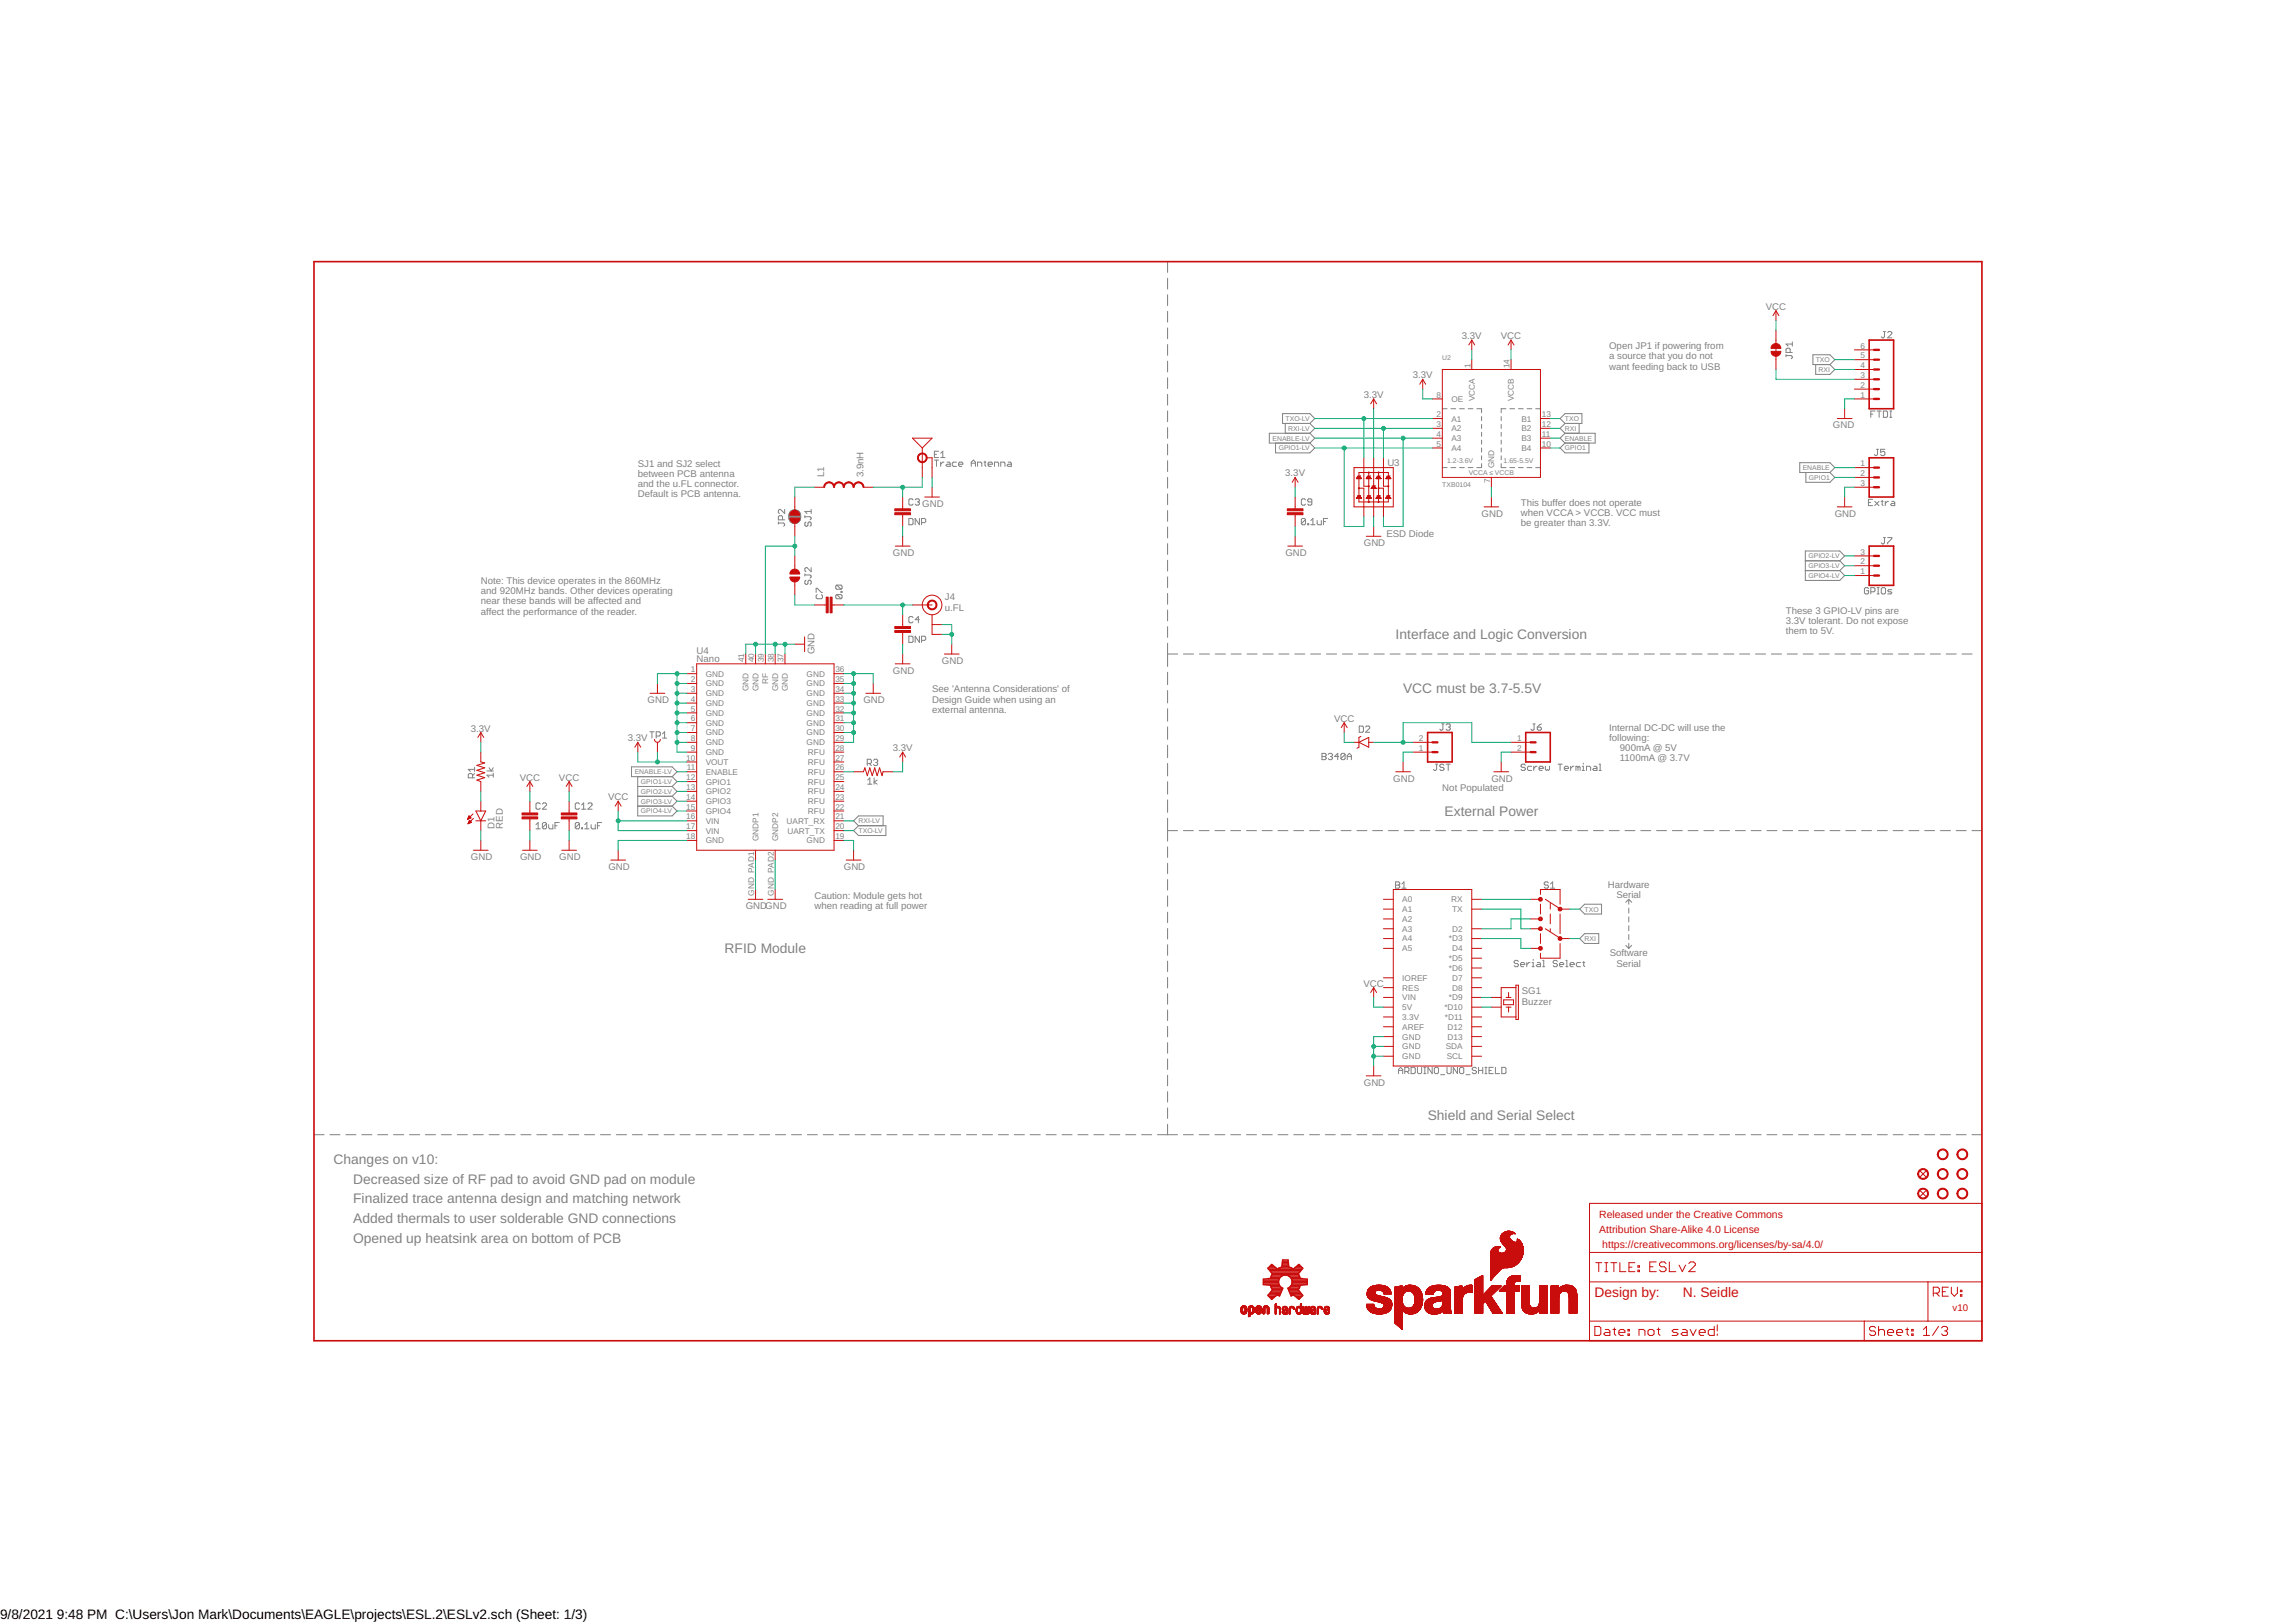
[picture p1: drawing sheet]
<svg xmlns="http://www.w3.org/2000/svg" width="594mm" height="420mm" viewBox="0 0 594 420" stroke-linecap="round" stroke-linejoin="round" font-family="sans-serif">
<defs><g id="words">
<g font-size="3.6" fill="#808080">
<text x="361.3" y="165.5">Interface and Logic Conversion</text>
<text x="363.2" y="179.5">VCC must be 3.7-5.5V</text>
<text x="373.9" y="211.2">External Power</text>
<text x="187.6" y="246.8">RFID Module</text>
<text x="369.6" y="289.9">Shield and Serial Select</text>
<text x="86.4" y="301.4">Changes on v10:</text>
<text x="91.4" y="306.5">Decreased size of RF pad to avoid GND pad on module</text>
<text x="91.4" y="311.5">Finalized trace antenna design and matching network</text>
<text x="91.4" y="316.6">Added thermals to user solderable GND connections</text>
<text x="91.4" y="321.7">Opened up heatsink area on bottom of PCB</text>
</g>
<g font-size="3.6" fill="#c90d0c">
<text x="412.7" y="335.7">Design by:</text>
<text x="435.6" y="335.7">N. Seidle</text>
</g>
<g font-size="3.5">
<text x="0" y="419.2">9/8/2021</text>
<text x="14.7" y="419.2">9:48 PM C:\Users\Jon Mark\Documents\EAGLE\projects\ESL.2\ESLv2.sch (Sheet: 1/3)</text>
</g>
<g font-size="2.7" fill="#c90d0c">
<text x="414" y="315.3">Released under the Creative Commons</text>
<text x="414" y="319.2">Attribution Share-Alike 4.0 License</text>
<text x="414.8" y="323">https://creativecommons.org/licenses/by-sa/4.0/</text>
</g>
<g font-size="2.5" fill="#808080">
<text x="457.1" y="80.2">VCC</text>
<text x="378.4" y="87.8">3.3V</text>
<text x="388.5" y="87.8">VCC</text>
<text x="416.5" y="90.3">Open JP1 if powering from</text>
<text x="416.5" y="93">a source that you do not</text>
<text x="416.5" y="95.7">want feeding back to USB</text>
<text x="365.7" y="97.9">3.3V</text>
<text x="353" y="103">3.3V</text>
<text x="474.5" y="110.9">GND</text>
<text x="165.1" y="120.8">SJ1 and SJ2 select</text>
<text x="165.1" y="123.5">between PCB antenna</text>
<text x="213.3" y="123.6" transform="rotate(-90 213.3 123.6)">L1</text>
<text x="223.5" y="123.6" transform="rotate(-90 223.5 123.6)">3.9nH</text>
<text x="332.7" y="123.3">3.3V</text>
<text x="359.1" y="120.6">U3</text>
<text x="165.1" y="126.1">and the u.FL connector.</text>
<text x="165.1" y="128.7">Default is PCB antenna.</text>
<text x="238.7" y="131.2">GND</text>
<text x="393.7" y="131">This buffer does not operate</text>
<text x="383.5" y="133.8">GND</text>
<text x="393.7" y="133.6">when VCCA &gt; VCCB. VCC must</text>
<text x="393.7" y="136.3">be greater than 3.3V.</text>
<text x="474.9" y="133.8">GND</text>
<text x="231.1" y="143.9">GND</text>
<text x="332.7" y="143.9">GND</text>
<text x="353" y="141.4">GND</text>
<text x="358.9" y="139.1">ESD Diode</text>
<text x="124.5" y="151.2">Note: This device operates in the 860MHz</text>
<text x="124.5" y="153.8">and 920MHz bands. Other devices operating</text>
<text x="244.6" y="155.3">J4</text>
<text x="124.5" y="156.5">near these bands will be affected and</text>
<text x="124.5" y="159.2">affect the performance of the reader.</text>
<text x="244.6" y="158.1">u.FL</text>
<text x="462.3" y="158.9">These 3 GPIO-LV pins are</text>
<text x="462.3" y="161.6">3.3V tolerant. Do not expose</text>
<text x="462.3" y="164.2">them to 5V.</text>
<text x="180.3" y="169.3">U4</text>
<text x="180.3" y="171.3">Nano</text>
<text x="210.8" y="169.3" transform="rotate(-90 210.8 169.3)">GND</text>
<text x="243.8" y="171.9">GND</text>
<text x="231.1" y="174.4">GND</text>
<text x="241.3" y="179.2">See 'Antenna Considerations' of</text>
<text x="167.6" y="182">GND</text>
<text x="223.5" y="182">GND</text>
<text x="241.3" y="181.9">Design Guide when using an</text>
<text x="241.3" y="184.6">external antenna.</text>
<text x="121.9" y="189.4">3.3V</text>
<text x="162.5" y="191.9">3.3V</text>
<text x="345.3" y="186.8">VCC</text>
<text x="416.5" y="189.1">Internal DC-DC will use the</text>
<text x="416.5" y="191.8">following:</text>
<text x="231.1" y="194.5">3.3V</text>
<text x="419.3" y="194.5">900mA @ 5V</text>
<text x="419.3" y="197.1">1100mA @ 3.7V</text>
<text x="134.5" y="202.1">VCC</text>
<text x="144.7" y="202.1">VCC</text>
<text x="360.7" y="202.3">GND</text>
<text x="386.1" y="202.3">GND</text>
<text x="157.4" y="207.2">VCC</text>
<text x="373.4" y="204.9">Not Populated</text>
<text x="128" y="214.5" transform="rotate(-90 128 214.5)">D1</text>
<text x="130.2" y="214.5" transform="rotate(-90 130.2 214.5)">RED</text>
<text x="121.9" y="222.6">GND</text>
<text x="134.6" y="222.6">GND</text>
<text x="144.8" y="222.6">GND</text>
<text x="157.5" y="225.2">GND</text>
<text x="218.4" y="225.2">GND</text>
<text x="210.8" y="232.7">Caution: Module gets hot</text>
<text x="416.2" y="229.8">Hardware</text>
<text x="418.4" y="232.5">Serial</text>
<text x="193" y="235.3">GNDGND</text>
<text x="210.8" y="235.3">when reading at full power</text>
<text x="416.7" y="247.6">Software</text>
<text x="418.4" y="250.3">Serial</text>
<text x="353" y="255.4">VCC</text>
<text x="393.9" y="257.4">SG1</text>
<text x="393.9" y="260.2">Buzzer</text>
<text x="353" y="281.1">GND</text>
</g>
<text font-size="2.5" fill="#c90d0c" x="505.4" y="339.5">v10</text>
<g font-size="2.1" fill="#808080">
<text x="380.6" y="95.3" transform="rotate(-90 380.6 95.3)">1</text>
<text x="390.8" y="95.3" transform="rotate(-90 390.8 95.3)">14</text>
<text x="481.6" y="95.3">4</text>
<text x="481.6" y="92.8">5</text>
<text x="481.6" y="90.2">6</text>
<text x="481.6" y="100.4">2</text>
<text x="481.6" y="97.8">3</text>
<text x="371.8" y="102.9">8</text>
<text x="375.7" y="104">OE</text>
<text x="381.7" y="103.9" transform="rotate(-90 381.7 103.9)">VCCA</text>
<text x="391.9" y="103.9" transform="rotate(-90 391.9 103.9)">VCCB</text>
<text x="481.6" y="102.9">1</text>
<text x="371.8" y="108">2</text>
<text x="371.8" y="110.5">3</text>
<text x="371.8" y="113.1">4</text>
<text x="375.7" y="109.1">A1</text>
<text x="375.7" y="111.7">A2</text>
<text x="393.8" y="109.1">B1</text>
<text x="393.8" y="111.7">B2</text>
<text x="399.1" y="108">13</text>
<text x="399.1" y="110.5">12</text>
<text x="399.1" y="113.1">11</text>
<text x="371.8" y="115.6">5</text>
<text x="375.7" y="114.2">A3</text>
<text x="375.7" y="116.7">A4</text>
<text x="393.8" y="114.2">B3</text>
<text x="393.8" y="116.7">B4</text>
<text x="399.1" y="115.6">10</text>
<text x="385.7" y="125.1" transform="rotate(-90 385.7 125.1)">7</text>
<text x="386.8" y="121.3" transform="rotate(-90 386.8 121.3)">GND</text>
<text x="481.6" y="120.7">1</text>
<text x="481.6" y="123.2">2</text>
<text x="481.6" y="125.8">3</text>
<text x="481.6" y="143.6">3</text>
<text x="481.6" y="148.6">1</text>
<text x="481.6" y="146.1">2</text>
<text x="192.7" y="171.5" transform="rotate(-90 192.7 171.5)">41</text>
<text x="195.2" y="171.5" transform="rotate(-90 195.2 171.5)">40</text>
<text x="197.8" y="171.5" transform="rotate(-90 197.8 171.5)">39</text>
<text x="200.3" y="171.5" transform="rotate(-90 200.3 171.5)">38</text>
<text x="202.8" y="171.5" transform="rotate(-90 202.8 171.5)">37</text>
<text x="178.8" y="174">1</text>
<text x="178.8" y="176.6">2</text>
<text x="178.8" y="179.1">3</text>
<text x="182.7" y="175.2">GND</text>
<text x="182.7" y="177.7">GND</text>
<text x="193.8" y="179" transform="rotate(-90 193.8 179)">GND</text>
<text x="196.3" y="179" transform="rotate(-90 196.3 179)">GND</text>
<text x="198.9" y="177" transform="rotate(-90 198.9 177)">RF</text>
<text x="201.4" y="179" transform="rotate(-90 201.4 179)">GND</text>
<text x="204" y="179" transform="rotate(-90 204 179)">GND</text>
<text x="208.8" y="177.7">GND</text>
<text x="208.8" y="175.2">GND</text>
<text x="216.2" y="179.1">34</text>
<text x="216.2" y="176.6">35</text>
<text x="216.2" y="174">36</text>
<text x="178.8" y="181.7">4</text>
<text x="178.8" y="184.2">5</text>
<text x="182.7" y="180.2">GND</text>
<text x="182.7" y="182.8">GND</text>
<text x="182.7" y="185.3">GND</text>
<text x="208.8" y="185.3">GND</text>
<text x="208.8" y="182.8">GND</text>
<text x="208.8" y="180.2">GND</text>
<text x="216.2" y="184.2">32</text>
<text x="216.2" y="181.7">33</text>
<text x="178.8" y="186.7">6</text>
<text x="178.8" y="189.3">7</text>
<text x="178.8" y="191.8">8</text>
<text x="182.7" y="187.9">GND</text>
<text x="182.7" y="190.4">GND</text>
<text x="208.8" y="190.4">GND</text>
<text x="208.8" y="187.9">GND</text>
<text x="216.2" y="191.8">29</text>
<text x="216.2" y="189.3">30</text>
<text x="216.2" y="186.7">31</text>
<text x="367.3" y="191.8">2</text>
<text x="392.7" y="191.8">1</text>
<text x="177.6" y="196.9">10</text>
<text x="178.8" y="194.4">9</text>
<text x="182.7" y="192.9">GND</text>
<text x="182.7" y="195.5">GND</text>
<text x="208.8" y="192.9">GND</text>
<text x="209.2" y="195.5">RFU</text>
<text x="216.2" y="196.9">27</text>
<text x="216.2" y="194.4">28</text>
<text x="367.3" y="194.4">1</text>
<text x="392.7" y="194.4">2</text>
<text x="177.6" y="202">12</text>
<text x="177.8" y="199.4">11</text>
<text x="182.7" y="198">VOUT</text>
<text x="182.7" y="200.6">ENABLE</text>
<text x="182.7" y="203.1">GPIO1</text>
<text x="209.2" y="203.1">RFU</text>
<text x="209.2" y="200.6">RFU</text>
<text x="209.2" y="198">RFU</text>
<text x="216.2" y="202">25</text>
<text x="216.2" y="199.4">26</text>
<text x="177.6" y="204.5">13</text>
<text x="177.6" y="207.1">14</text>
<text x="177.6" y="209.6">15</text>
<text x="182.7" y="205.6">GPIO2</text>
<text x="182.7" y="208.2">GPIO3</text>
<text x="209.2" y="208.2">RFU</text>
<text x="209.2" y="205.6">RFU</text>
<text x="216.2" y="209.6">22</text>
<text x="216.2" y="207.1">23</text>
<text x="216.2" y="204.5">24</text>
<text x="177.6" y="212.1">16</text>
<text x="177.6" y="214.7">17</text>
<text x="182.7" y="210.7">GPIO4</text>
<text x="182.7" y="213.2">VIN</text>
<text x="182.7" y="215.8">VIN</text>
<text x="203.6" y="213.2">UART_RX</text>
<text x="203.9" y="215.8">UART_TX</text>
<text x="209.2" y="210.7">RFU</text>
<text x="216.2" y="214.7">20</text>
<text x="216.2" y="212.1">21</text>
<text x="177.6" y="217.2">18</text>
<text x="182.7" y="218.3">GND</text>
<text x="196.3" y="217.8" transform="rotate(-90 196.3 217.8)">GNDP1</text>
<text x="201.4" y="217.8" transform="rotate(-90 201.4 217.8)">GNDP2</text>
<text x="208.8" y="218.3">GND</text>
<text x="216.2" y="217.2">19</text>
<text x="195.2" y="231.8" transform="rotate(-90 195.2 231.8)">GND_PAD1</text>
<text x="200.3" y="231.8" transform="rotate(-90 200.3 231.8)">GND_PAD2</text>
<text x="363" y="233.6">A0</text>
<text x="375.7" y="233.6">RX</text>
<text x="363" y="236.1">A1</text>
<text x="363" y="238.6">A2</text>
<text x="375.9" y="236.1">TX</text>
<text x="363" y="241.2">A3</text>
<text x="363" y="243.7">A4</text>
<text x="375.1" y="243.7">*D3</text>
<text x="375.9" y="241.2">D2</text>
<text x="363" y="246.3">A5</text>
<text x="375.1" y="248.8">*D5</text>
<text x="375.1" y="251.3">*D6</text>
<text x="375.9" y="246.3">D4</text>
<text x="363" y="256.4">RES</text>
<text x="363" y="253.9">IOREF</text>
<text x="375.9" y="253.9">D7</text>
<text x="375.9" y="256.4">D8</text>
<text x="363" y="259">VIN</text>
<text x="363" y="261.5">5V</text>
<text x="373.9" y="261.5">*D10</text>
<text x="375.1" y="259">*D9</text>
<text x="363" y="266.6">AREF</text>
<text x="363" y="269.1">GND</text>
<text x="363" y="264">3.3V</text>
<text x="374" y="264">*D11</text>
<text x="374.7" y="266.6">D12</text>
<text x="374.7" y="269.1">D13</text>
<text x="363" y="271.7">GND</text>
<text x="363" y="274.2">GND</text>
<text x="374.3" y="271.7">SDA</text>
<text x="374.5" y="274.2">SCL</text>
</g>
<g font-size="1.8" fill="#808080">
<text x="373.4" y="93.1">U2</text>
<text x="470" y="93.8">TXO</text>
<text x="470.7" y="96.3">RXI</text>
<text x="332.8" y="109">TXO-LV</text>
<text x="333.5" y="111.5">RXI-LV</text>
<text x="405.1" y="111.5">RXI</text>
<text x="405.1" y="109">TXO</text>
<text x="329.4" y="114.1">ENABLE-LV</text>
<text x="331" y="116.6">GPIO1-LV</text>
<text x="374.6" y="119.8">1.2-3.6V</text>
<text x="389.2" y="119.8">1.65-5.5V</text>
<text x="405.1" y="114.1">ENABLE</text>
<text x="405.1" y="116.6">GPIO1</text>
<text x="380.2" y="123.1">VCCA ≤ VCCB</text>
<text x="466.7" y="121.7">ENABLE</text>
<text x="468.3" y="124.2">GPIO1</text>
<text x="373.4" y="126.1">TXB0104</text>
<text x="468.2" y="144.6">GPIO2-LV</text>
<text x="468.2" y="147.1">GPIO3-LV</text>
<text x="468.2" y="149.6">GPIO4-LV</text>
<text x="164.3" y="200.4">ENABLE-LV</text>
<text x="165.9" y="203">GPIO1-LV</text>
<text x="165.9" y="205.5">GPIO2-LV</text>
<text x="165.9" y="208">GPIO3-LV</text>
<text x="165.9" y="210.6">GPIO4-LV</text>
<text x="222.2" y="215.7">TXO-LV</text>
<text x="222.2" y="213.1">RXI-LV</text>
<text x="410.2" y="236">TXO</text>
<text x="410.2" y="243.6">RXI</text>
</g>
</g></defs>
<g fill="none" stroke="#808080" stroke-width=".26">
<path d="M302.2 67.7v2.8M302.2 72v2.8M302.2 76.3v2.8M302.2 80.6v2.8M302.2 84.9v2.8M302.2 89.2v2.8M302.2 93.5v2.8M302.2 97.8v2.8M462.3 92.1h1.4l.3 .2-.3 .6M462.3 91.8v.5M463.4 91.2v-.8l-.3-.3h-.5l-.3 .3v.8h1.7M464 88.5v1.1"/>
<path d="M464 89.1h-1.7l.6 .5M469.3 91.8h4.4l1.3 1.3-1.3 1.3h-4.4zM470 94.4v2.5h3.7l1.3-1.2-1.3-1.3M487.5 85.8h.6M487.8 85.8v1.4l-.3 .3-.5-.3M488.6 86.1l.3-.3h.5l.3 .3v.3l-1.1 1.1h1.1M241.9 119.1h1.1M241.9 117.6h.5M242.4 119.1v1.6M243 116.8h-1.1v1.6h1.1M243.5 119.6v1.1M243.5 118.4h1.1"/>
<path d="M243.5 117.3l.6-.5v1.6M244.3 119.6h-.2l-.6 .6M245.2 119.6h.5l.3 .3v.8h-.8l-.3-.2 .3-.3h.8M247.6 119.6h-.8l-.3 .3v.6l.3 .2h.8M251.4 119.9h1.1M254.7 119.6h.5M255 119.4v1.1l.2 .2M261 119.6h.5l.3 .3v.8h-.8l-.3-.2 .3-.3h.8M302.2 102.1v2.8M302.2 106.4v2.8M302.2 110.7v2.8M302.2 115v2.8"/>
<path d="M302.2 119.3v2.8M330.2 114.7v2.5h8.9l1.2-1.2-1.2-1.3M332 107.1h7.1l1.2 1.3-1.2 1.2h-7.1zM332.7 109.6v2.6M339.1 112.2h-10.5v2.5h10.5M339.1 112.2l1.2 1.2-1.2 1.3M339.1 109.6l1.2 1.3-1.2 1.3M373.4 105.8h1.2M375.6 105.8h1.2M377.8 105.8h1.3M380 105.8h1.3M382.3 105.8h1.2v1"/>
<path d="M383.5 107.8v1.1M383.5 109.9v1M383.5 111.9v1M383.5 113.9v1.1M383.5 116v1M383.5 118v1M388.6 107.8v1.1M388.6 109.9v1M388.6 111.9v1M388.6 113.9v1.1M388.6 116v1M388.6 118v1"/>
<path d="M389.8 105.8h-1.2v1M390.8 105.8h1.3M393.1 105.8h1.2M395.3 105.8h1.2M397.5 105.8h1.3M403.8 108.4l1.3-1.3h4.4v2.5h-4.4zM405.1 112.2l-1.3 1.2 1.3 1.3M405.1 112.2h7.8v2.5h-7.8M405.1 114.7l-1.3 1.3 1.3 1.2h6.2v-2.5M405.1 109.6l-1.3 1.3 1.3 1.3M408.8 109.6v2.6M465.9 119.8h7.8l1.3 1.3-1.3 1.2h-7.8z"/>
<path d="M484.3 107.2h.5M485.4 106.4h-1.1v1.6M485.7 116.3h.6M485.9 106.4h1.1M486 116.3v1.4l-.3 .2-.5-.2M486.4 106.4v1.6M487.5 106.4h.9l.2 .3v1.1l-.2 .2h-.9zM487.9 116.3h-1.1v.8l.6-.3 .5 .3v.6l-.3 .2h-.5l-.3-.2M489.2 106.4h.5M489.2 108h.5M489.4 106.4v1.6M201.5 135.4h1.3l.3 .3-.3 .5"/>
<path d="M201.5 135.1v.6M202.6 134.6v-.8l-.3-.3h-.5l-.3 .3v.8h1.6M203.1 131.9v1l-1.1-1h-.2l-.3 .2v.6l.3 .2M204.2 133.5v.5M204.2 134l.1 .5M204.2 134.2h3M204.2 134h3.1M204.2 133.8h3.1M204.2 133.7h3.1M204.2 133.5h3M204.2 133.3h3M204.3 134.3h2.9"/>
<path d="M204.3 133.2h2.9M204.3 133l-.1 .5M204.3 133a1.51 1.51 0 0 1 1.4-1 1.51 1.51 0 0 1 1.5 1M204.3 134.5l.4 .7M204.3 134.5h2.9M204.3 133h2.9M204.4 134.7h2.7M204.4 132.8h2.7M204.5 134.9h2.5M204.5 132.6h2.5M204.6 135h2.2M204.6 132.5h2.2"/>
<path d="M204.7 135.2a1.53 1.53 0 0 0 2 0M204.8 135.2h1.9M204.8 132.3h1.9M205.1 135.4h1.3M205.1 132.1h1.3M207.2 133l.1 1M207.2 134.5l-.5 .7M207.3 134l-.1 .5M208.3 133.5v.5M208.3 133.8h1.4l.3 .2-.3 .6M208.6 135.1l-.3 .3v.6l.6 .2 .2-.2v-.6l.6-.3 .3 .3v.6l-.3 .2M210 131.9v1"/>
<path d="M210 132.4h-1.7l.6 .5M235.3 134.2h.8l.2 .3v1.1l-.2 .2h-.8zM236.3 129.4l-.2-.3h-.6l-.2 .3v1.1l.2 .3h.6l.2-.3M236.9 129.4l.3-.3h.5l.3 .3-.3 .5M237.4 129.9h.3M237.7 129.9l.3 .3-.3 .6h-.5l-.3-.3M238 134.2v1.6l-1.1-1.6v1.6M238.5 135.3h.9l.2-.3v-.5l-.2-.3h-.9v1.6M248.1 120.2h1.1l-.2-.6h-.6l-.3 .3v.6l.3 .2h.6M251.4 120.7v-1.1l.6-.5 .5 .5v1.1M253 120.7v-1.1h.9l.2 .3v.8M255.8 120.2h1.1l-.3-.6h-.5l-.3 .3v.6l.3 .2h.5"/>
<path d="M257.4 120.7v-1.1h.8l.3 .3v.8M259.1 120.7v-1.1h.8l.2 .3v.8M302.2 123.6v2.8M302.2 127.9v2.8M302.2 132.2v2.8M302.2 136.4v2.9M337.9 129.4l-.2-.3h-.6l-.2 .3v1.1l.2 .3h.6l.2-.3M337.9 134.5l-.2-.3h-.6l-.2 .3v1.1M337.9 134.5v1.1l-.2 .2h-.6l-.2-.2M337.9 134.5l-1 1.1M338.5 135.6h.3v.2h-.3zM339.3 135.8h1.1"/>
<path d="M339.3 134.7l.6-.5v1.6M339.6 129.9h-.8l-.3-.2 .3-.6h.5l.3 .3v1.1l-.3 .3h-.5l-.3-.3M341 134.7v.9l.2 .2h.8v-1.1M342.6 135h.5M343.7 134.2h-1.1v1.6M373.4 121.1h1.2M375.6 121.1h1.2M377.8 121.1h1.3M380 121.1h1.3M383.5 120v1.1h-1.2M388.6 120v1.1h1.2M390.8 121.1h1.3"/>
<path d="M393.1 121.1h1.2M395.3 121.1h1.2M397.5 121.1h1.3M467.5 122.3v2.6h6.2l1.3-1.3-1.3-1.3M483.7 130.1h.5M484.7 129.3h-1v1.6h1M485.3 129.8l1.1 1.1M486.4 129.8l-1.1 1.1M486.9 129.8h.6M487.2 129.5v1.1l.3 .3M487.5 139.2h.6M487.8 139.2v1.3l-.3 .3-.5-.3"/>
<path d="M488 129.8v1.1M488.6 139.2h1.1v.2l-1.1 1.1v.3M488.8 129.8h-.2l-.6 .5M489.7 129.8h.5l.3 .3v.8h-.8l-.3-.3 .3-.3h.8M208.3 148.6v.5M208.3 148.8h1.4l.3 .3-.3 .5M208.6 150.2l-.3 .3v.5l.6 .3 .2-.3v-.5l.6-.3 .3 .3v.5l-.3 .3M210 146.9v1.1l-1.1-1.1h-.3l-.3 .3v.5l.3 .3M211.3 153.4v-1.1h.2l1.1 1.1h.3M211.5 153.9l-.2 .3v.5l.2 .3h1.1l.3-.3v-.5l-.3-.3M216.6 153.9l-.3 .3v.5l.3 .3h1.1M216.6 151.5l-.3 .2v.6l.3 .2h1.1"/>
<path d="M216.6 153.9h1.1l.3 .3v.5l-.3 .3M216.6 151.5h1.1l.3 .2v.6l-.3 .2M216.6 153.9l1.1 1.1M216.6 151.5l1.1 1M217.7 153.1h.3v.3h-.3zM236.3 159.9l-.2-.3h-.6l-.2 .3v1.1l.2 .2h.6l.2-.2M302.2 140.7v2.8M302.2 145v2.8M302.2 149.3v2.8M302.2 153.6v2.8M302.2 157.9v2.8M467.3 145.2h8.9"/>
<path d="M467.3 147.7h8.9M476.2 145.2l1.3-1.3-1.3-1.3h-8.9v7.7h8.9l1.3-1.3-1.3-1.3M476.2 145.2l1.3 1.3-1.3 1.2M483.7 152.4l-.3-.3h-.5l-.3 .3v1.1l.3 .3h.5l.3-.3v-.6h-.5M484.3 153.2h.8l.3-.3v-.5l-.3-.3h-.8v1.7M485.9 152.1h.5M485.9 153.8h.5M486.2 152.1v1.7M487 152.4l.3-.3h.5l.3 .3v1.1l-.3 .3h-.5l-.3-.3zM489.7 152.7h-.8l-.3 .2 1.1 .6-.3 .3h-.8M235.3 164.7h.8l.2 .3v1.1l-.2 .2h-.8zM238 164.7v1.6l-1.1-1.6v1.6"/>
<path d="M238 160.4h-1.1l.8-.8v1.6M238.5 165.8h.9l.2-.3v-.5l-.2-.3h-.9v1.6M302.2 162.2v2.8M302.2 166.5v6M302.2 174v3.2M302.2 178.8v3.2M302.2 169.3h2.7M306.3 169.3h2.7M310.5 169.3h2.6M314.6 169.3h2.6M318.7 169.3h2.6M322.8 169.3h2.6"/>
<path d="M326.9 169.3h2.6M331 169.3h2.7M335.2 169.3h2.6M339.3 169.3h2.6M343.4 169.3h2.6M347.5 169.3h2.6M351.6 169.3h2.6M355.7 169.3h2.6M359.8 169.3h2.6M363.9 169.3h2.6M368 169.3h2.7M372.2 169.3h2.6"/>
<path d="M376.3 169.3h2.6M380.4 169.3h2.6M384.5 169.3h2.6M388.6 169.3h2.6M392.7 169.3h2.7M396.8 169.3h2.7M401 169.3h2.6M405.1 169.3h2.6M409.2 169.3h2.6M413.3 169.3h2.6M417.4 169.3h2.6M421.5 169.3h2.6"/>
<path d="M425.6 169.3h2.6M429.7 169.3h2.7M433.9 169.3h2.6M438 169.3h2.6M442.1 169.3h2.6M446.2 169.3h2.6M450.3 169.3h2.6M454.4 169.3h2.6M458.5 169.3h2.7M462.6 169.3h2.7M466.8 169.3h2.6M470.9 169.3h2.6"/>
<path d="M475 169.3h2.6M479.1 169.3h2.6M483.2 169.3h2.6M487.3 169.3h2.6M491.4 169.3h2.7M495.6 169.3h2.6M499.7 169.3h2.6M503.8 169.3h2.6M507.9 169.3h2.6M122.9 199.2h-1.7l.6 .5M122.9 198.6v1.1M126 199.6h1.7"/>
<path d="M126.6 198.8l.5 .8 .6-.8M163.5 198.5h10.5l1.3 1.3-1.3 1.3h-10.5zM168.2 189.4h1.1M168.8 189.4v1.7M169.9 190.5h.8l.2-.2v-.6l-.2-.3h-.8v1.7M171.5 190l.5-.6v1.7M171.5 191.1h1.1M224.5 197.7h.8l.3-.3v-.6l-.3-.2h-.8v1.6M225 197.7l.6 .5M226.1 196.8l.3-.2h.5l.3 .2-.3 .6M226.7 197.4h.2M226.9 197.4l.3 .3-.3 .5h-.5l-.3-.3"/>
<path d="M302.2 183.5v3.2M302.2 188.2v3.2M302.2 192.9v3.3M302.2 197.6v3.3M342.2 195h.8l.3 .3-.3 .6 .3 .5-.3 .3h-.8zM342.2 195.9h.8M343.8 195.3l.3-.3h.5l.3 .3-.3 .6M344.4 195.9h.2M344.6 195.9l.3 .2-.3 .6h-.5l-.3-.3M346.6 195.9h-1.1l.8-.9v1.7M348.2 195.3l-.3-.3h-.5l-.3 .3v1.1M348.2 195.3v1.1l-.3 .3h-.5l-.3-.3"/>
<path d="M348.2 195.3l-1.1 1.1M348.7 195.9h1.1M348.7 196.7v-1.1l.6-.6 .5 .6v1.1M351.9 188h.8l.2 .2v1.1l-.2 .3h-.8zM353.5 188.2l.3-.2h.5l.3 .2v.3l-1.1 1.1h1.1M371.6 197.8h.6M371.9 197.8v1.4l-.3 .3-.5-.3M373.2 187.4h.6M373.5 187.4v1.4l-.3 .2-.5-.2M373.8 198.1l-.3-.3h-.5l-.3 .6 .3 .2h.5l.3 .6-.3 .3h-.5l-.3-.3M374.3 197.8h1.1M374.3 187.7l.3-.3h.6l.2 .3-.2 .5"/>
<path d="M374.9 197.8v1.7M374.9 188.2h.3M375.2 188.2l.2 .3-.2 .5h-.6l-.3-.2M394.8 198.1l-.2-.3h-.6l-.3 .6 .3 .2h.6l.2 .6-.2 .3h-.6l-.3-.3M396.5 198.4h-.8l-.3 .2v.6l.3 .3h.8M396.8 187.4h.6M397 198.4v1.1M397.1 187.4v1.4l-.3 .2-.5-.2M397.8 198.4h-.2l-.6 .5M397.9 188.2h.8l.3 .6-.3 .2h-.5l-.3-.2zM398.4 198.9h1.1l-.3-.5h-.5l-.3 .2v.6l.3 .3h.5M399 187.4l-1.1 .8"/>
<path d="M400 198.4v.8l.3 .3 .3-.3 .2 .3 .3-.3v-.8M403.3 197.8h1.1M403.8 197.8v1.7M404.9 198.9h1.1l-.3-.5h-.5l-.3 .2v.6l.3 .3h.5M406.6 198.4v1.1M407.4 198.4h-.3l-.5 .5M408.5 198.6l-.6-.2v1.1M408.5 198.6v.9M408.5 198.6l.2-.2 .3 .2v.9M409.6 199.5h.5M409.6 198.4h.3v1.1M409.9 197.6v.2"/>
<path d="M410.7 199.5v-1.1h.8l.3 .2v.9M412.6 198.4h.5l.3 .2v.9h-.8l-.3-.3 .3-.3h.8M413.9 199.5h.6M413.9 197.8h.3v1.7M122.3 201.4v-.9l-.3-.2h-.5l-.3 .2v.9h1.7M122.9 200.3l-.6 .5M127.7 200.7h-1.7l.6 .5M127.7 200.1v1.1M138.7 214.6h1.1M138.7 213.5l.6-.6v1.7M139.8 208.1l-.2-.2h-.6l-.3 .2v1.1l.3 .3h.6l.2-.3M140.4 208.1l.3-.2h.5l.3 .2v.3l-1.1 1.1h1.1"/>
<path d="M141.5 213.2l-.3-.3h-.5l-.3 .3v1.1M141.5 213.2v1.1l-.3 .3h-.5l-.3-.3M141.5 213.2l-1.1 1.1M142 213.5v.8l.3 .3h.8v-1.1M143.7 213.8h.5M144.8 212.9h-1.1v1.7M150 208.1l-.3-.2h-.5l-.3 .2v1.1l.3 .3h.5l.3-.3M150 213.2l-.3-.3h-.5l-.3 .3v1.1M150 213.2v1.1l-.3 .3h-.5l-.3-.3M150 213.2l-1.1 1.1M150.6 214.3h.2v.3h-.2zM150.6 209.5h1"/>
<path d="M150.6 208.4l.5-.5v1.6M151.4 214.6h1.1M151.4 213.5l.5-.6v1.7M152.2 208.1l.3-.2h.5l.3 .2v.3l-1.1 1.1h1.1M153 213.5v.8l.3 .3h.8v-1.1M154.6 213.8h.6M155.7 212.9h-1.1v1.7M165.1 201.1v10.1h8.9l1.3-1.2-1.3-1.3M165.1 203.6h8.9M165.1 206.1h8.9M165.1 208.7h8.9M174 201.1l1.3 1.2-1.3 1.3"/>
<path d="M174 203.6l1.3 1.3-1.3 1.2M174 206.1l1.3 1.3-1.3 1.3M222.2 213.8h7.1v2.5h-7.1l-1.2-1.3zM222.2 213.8l-1.2-1.3 1.2-1.3h6.4v2.6M224.6 201.9l.6-.5v1.6M224.6 203h1.1M226.3 201.4v1.6M227.1 201.9l-.8 .6 .8 .5M302.2 202.4v3.2M302.2 207.1v3.2M302.2 211.8v5.9M302.2 219.2v2.8"/>
<path d="M302.2 215h2.6M306.3 215h2.6M310.4 215h2.6M314.5 215h2.6M318.6 215h2.6M322.7 215h2.5M326.7 215h2.6M330.8 215h2.6M334.9 215h2.6M339 215h2.6M343.1 215h2.6M347.2 215h2.5"/>
<path d="M351.2 215h2.6M355.3 215h2.6M359.4 215h2.6M363.5 215h2.6M367.6 215h2.5M371.6 215h2.6M375.7 215h2.6M379.8 215h2.6M383.9 215h2.6M388 215h2.6M392.1 215h2.6M396.2 215h2.5"/>
<path d="M400.2 215h2.6M404.3 215h2.6M408.4 215h2.6M412.5 215h2.6M416.6 215h2.5M420.6 215h2.6M424.7 215h2.6M428.8 215h2.6M432.9 215h2.6M437 215h2.5M441 215h2.6M445.1 215h2.6"/>
<path d="M449.2 215h2.6M453.3 215h2.6M457.4 215h2.6M461.5 215h2.6M465.6 215h2.5M469.6 215h2.6M473.7 215h2.6M477.8 215h2.6M481.9 215h2.6M486 215h2.5M490.1 215h2.5M494.1 215h2.6"/>
<path d="M498.2 215h2.6M502.3 215h2.6M506.4 215h2.6M510.5 215h2.5M302.2 223.5v2.7M302.2 227.7v2.7M302.2 231.9v2.7M302.2 236.1v2.8M361.3 228.3h.8l.2 .3-.2 .5 .2 .6-.2 .2h-.8zM361.3 229.1h.8M362.9 229.9h1.1M362.9 228.9l.5-.6v1.6"/>
<path d="M400.8 228.6l-.2-.3h-.6l-.3 .3 .3 .5h.6l.2 .3-.2 .5h-.6l-.3-.2M401.4 229.9h1.1M401.4 228.9l.5-.6v1.6M410.2 234.1h4.4v2.5h-4.4l-1.3-1.2zM421.6 232.8v1.3M421.6 235.1v1.3M421.6 237.4v1.3M421.6 239.6v1.3M421.6 232.8l.8 .8M421.6 232.8l-.7 .8M302.2 240.4v2.7M302.2 244.6v2.7"/>
<path d="M302.2 248.8v2.7M302.2 253v2.8M302.2 257.3v2.7M393 248.9l-.2-.3h-.6l-.2 .3 .2 .5h.6l.2 .3-.2 .6h-.6l-.2-.3M393.6 249.7h1.1l-.3-.5h-.5l-.3 .2v.6l.3 .3h.5M395.2 249.2v1.1M396 249.2h-.2l-.6 .5M396.6 250.3h.5M396.6 249.2h.3v1.1M396.9 248.3v.3M398 249.2h.5l.3 .2v.9h-.8l-.3-.3 .3-.3h.8M399.3 248.6h.3v1.7"/>
<path d="M399.3 250.3h.6M403.1 248.9l-.2-.3h-.6l-.2 .6 .2 .2h.6l.2 .6-.2 .3h-.6l-.2-.3M403.7 249.7h1.1l-.3-.5h-.5l-.3 .2v.6l.3 .3h.5M405.3 248.6h.3v1.7M405.3 250.3h.6M406.4 249.7h1.1l-.3-.5h-.5l-.3 .2v.6l.3 .3h.5M408.9 243l1.3-1.3h3.7v2.5h-3.7zM409.1 249.2h-.8l-.2 .2v.6l.2 .3h.8M409.7 249.2h.5M410 248.9v1.1l.2 .3M420.9 244.8l.7 .7M421.6 241.9v1.3"/>
<path d="M421.6 244.2v1.3M422.4 244.8l-.8 .7M302.2 261.5v2.7M302.2 265.7v2.7M302.2 269.9v2.7M302.2 274.2v2.7M302.2 278.4v2.7M362 277.9v-1l.5-.6 .6 .6v1M362 277.1h1.1M363.6 277.4h.8l.3-.3v-.5l-.3-.3h-.8v1.6M364.2 277.4l.5 .5M365.3 276.3h.8l.3 .3v1.1l-.3 .2h-.8z"/>
<path d="M366.9 276.3v1.4l.3 .2h.5l.3-.2v-1.4M368.6 276.3h.5M368.6 277.9h.5M368.8 276.3v1.6M370.7 276.3v1.6l-1.1-1.6v1.6M371.6 276.3h.5l.3 .3v1.1l-.3 .2h-.5l-.3-.2v-1.1zM372.9 278.2h1.1M374.6 276.3v1.4l.2 .2h.6l.2-.2v-1.4M377.3 276.3v1.6l-1.1-1.6v1.6M377.8 276.6l.3-.3h.6l.2 .3v1.1l-.2 .2h-.6l-.3-.2zM379.5 278.2h1.1M382.2 276.6l-.3-.3h-.5l-.3 .3 .3 .5h.5l.3 .3-.3 .5h-.5l-.3-.2"/>
<path d="M382.7 277.1h1.1M382.7 276.3v1.6M383.8 276.3v1.6M384.4 276.3h.5M384.4 277.9h.5M384.6 276.3v1.6M385.5 277.1h.5M386.5 276.3h-1v1.6h1M387.1 276.3v1.6h1.1M388.7 276.3h.9l.2 .3v1.1l-.2 .2h-.9zM81.3 293.8h2.6M85.4 293.8h2.6"/>
<path d="M89.5 293.8h2.6M93.6 293.8h2.7M97.8 293.8h2.6M101.9 293.8h2.6M106 293.8h2.6M110.1 293.8h2.6M114.2 293.8h2.7M118.4 293.8h2.6M122.5 293.8h2.6M126.6 293.8h2.6M130.7 293.8h2.6M134.8 293.8h2.7"/>
<path d="M139 293.8h2.6M143.1 293.8h2.6M147.2 293.8h2.6M151.3 293.8h2.6M155.4 293.8h2.7M159.6 293.8h2.6M163.7 293.8h2.6M167.8 293.8h2.6M171.9 293.8h2.6M176 293.8h2.6M180.1 293.8h2.7M184.3 293.8h2.6"/>
<path d="M188.4 293.8h2.6M192.5 293.8h2.6M196.6 293.8h2.6M200.7 293.8h2.7M204.9 293.8h2.6M209 293.8h2.6M213.1 293.8h2.6M217.2 293.8h2.7M221.3 293.8h2.7M225.5 293.8h2.6M229.6 293.8h2.6M233.7 293.8h2.6"/>
<path d="M237.8 293.8h2.7M242 293.8h2.6M246.1 293.8h2.6M250.2 293.8h2.6M254.3 293.8h2.6M258.4 293.8h2.6M262.6 293.8h2.6M266.7 293.8h2.6M270.8 293.8h2.6M274.9 293.8h2.6M279 293.8h2.6M283.1 293.8h2.7"/>
<path d="M287.3 293.8h2.6M291.4 293.8h2.6M295.5 293.8h2.6M299.6 293.8h5.2M302.2 282.6v2.7M302.2 286.8v2.7M302.2 291v2.8M306.3 293.8h2.6M310.4 293.8h2.6M314.5 293.8h2.6M318.6 293.8h2.6M322.7 293.8h2.5"/>
<path d="M326.7 293.8h2.6M330.8 293.8h2.6M334.9 293.8h2.6M339 293.8h2.6M343.1 293.8h2.6M347.2 293.8h2.5M351.2 293.8h2.6M355.3 293.8h2.6M359.4 293.8h2.6M363.5 293.8h2.6M367.6 293.8h2.5M371.6 293.8h2.6"/>
<path d="M375.7 293.8h2.6M379.8 293.8h2.6M383.9 293.8h2.6M388 293.8h2.6M392.1 293.8h2.6M396.2 293.8h2.5M400.2 293.8h2.6M404.3 293.8h2.6M408.4 293.8h2.6M412.5 293.8h2.6M416.6 293.8h2.5M420.6 293.8h2.6"/>
<path d="M424.7 293.8h2.6M428.8 293.8h2.6M432.9 293.8h2.6M437 293.8h2.5M441 293.8h2.6M445.1 293.8h2.6M449.2 293.8h2.6M453.3 293.8h2.6M457.4 293.8h2.6M461.5 293.8h2.6M465.6 293.8h2.5M469.6 293.8h2.6"/>
<path d="M473.7 293.8h2.6M477.8 293.8h2.6M481.9 293.8h2.6M486 293.8h2.5M490.1 293.8h2.5M494.1 293.8h2.6M498.2 293.8h2.6M502.3 293.8h2.6M506.4 293.8h2.6M510.5 293.8h2.5"/>
</g>
<g fill="#c90d0c" stroke="#c90d0c" stroke-width=".26">
<path d="M506.9 308a1.4 1.4 0 0 1 2.3 .3 1.4 1.4 0 0 1-.9 2.1 1.4 1.4 0 0 1-1.7-1.4h.2a1.15 1.15 0 0 1 1.6-1.1 1.15 1.15 0 0 1 .3 1.9 1.15 1.15 0 0 1-1.8-.5l-.1-.3h-.2z" fill-rule="evenodd"/>
<path d="M506.9 303a1.4 1.4 0 0 1 2.3 .2 1.4 1.4 0 0 1-.9 2.1 1.4 1.4 0 0 1-1.7-1.4h.2a1.15 1.15 0 0 1 1.6-1 1.15 1.15 0 0 1 .3 1.9 1.15 1.15 0 0 1-1.8-.6l-.1-.3h-.2z" fill-rule="evenodd"/>
<path d="M501.9 308a1.4 1.4 0 0 1 2.2 .3 1.4 1.4 0 0 1-.8 2.1 1.4 1.4 0 0 1-1.8-1.4h.2a1.15 1.15 0 0 1 1.7-1.1 1.15 1.15 0 0 1 .2 1.9 1.15 1.15 0 0 1-1.8-.5l-.1-.3h-.2z" fill-rule="evenodd"/>
<path d="M501.9 303a1.4 1.4 0 0 1 2.2 .2 1.4 1.4 0 0 1-.8 2.1 1.4 1.4 0 0 1-1.8-1.4h.2a1.15 1.15 0 0 1 1.7-1 1.15 1.15 0 0 1 .2 1.9 1.15 1.15 0 0 1-1.8-.6l-.1-.3h-.2z" fill-rule="evenodd"/>
<path d="M496.8 308a1.4 1.4 0 0 1 2.2 .3 1.4 1.4 0 0 1-.8 2.1 1.4 1.4 0 0 1-1.8-1.4h.3a1.15 1.15 0 0 1 1.6-1.1 1.15 1.15 0 0 1 .2 1.9 1.15 1.15 0 0 1-1.8-.5v-.3h-.3z" fill-rule="evenodd"/>
<path d="M496.8 303a1.4 1.4 0 0 1 2.2 .2 1.4 1.4 0 0 1-.8 2.1 1.4 1.4 0 0 1-1.8-1.4h.3a1.15 1.15 0 0 1 1.6-1 1.15 1.15 0 0 1 .2 1.9 1.15 1.15 0 0 1-1.8-.6v-.3h-.3z" fill-rule="evenodd"/>
<path d="M240.4 155.7a1.26 1.26 0 0 1 2 .3 1.26 1.26 0 0 1-.8 1.8 1.26 1.26 0 0 1-1.6-1.2h.3a1.01 1.01 0 0 1 1.5-.8 1.01 1.01 0 0 1 .1 1.7 1.01 1.01 0 0 1-1.6-.6v-.3h-.3z" fill-rule="evenodd"/>
<path d="M204.5 149.4h2.5a1.27 1.27 0 0 1-1.3 1.3 1.27 1.27 0 0 1-1.2-1.3z" fill-rule="evenodd"/>
<path d="M204.9 147.7a1.29 1.29 0 0 1 1.3-.3 1.29 1.29 0 0 1 .8 1.2h-2.5z" fill-rule="evenodd"/>
<path d="M403.5 235a.49 .49 0 0 1 .8 .1 .49 .49 0 0 1-.3 .7 .49 .49 0 0 1-.6-.4h.2a.23 .23 0 0 1 .3-.3 .23 .23 0 0 1 .1 .4 .23 .23 0 0 1-.4-.1h-.2z" fill-rule="evenodd"/>
<path d="M398.5 232.4a.49 .49 0 0 1 .7 .2 .49 .49 0 0 1-.3 .7 .49 .49 0 0 1-.6-.5h.2a.23 .23 0 0 1 .3-.2 .23 .23 0 0 1 .1 .4 .23 .23 0 0 1-.4-.1l-.2-.1z" fill-rule="evenodd"/>
<path d="M398.5 237.5a.49 .49 0 0 1 .7 .2 .49 .49 0 0 1-.3 .7 .49 .49 0 0 1-.6-.5h.2a.23 .23 0 0 1 .3-.2 .23 .23 0 0 1 .1 .3 .23 .23 0 0 1-.4 0l-.2-.1z" fill-rule="evenodd"/>
<path d="M398.5 240.1a.49 .49 0 0 1 .7 .1 .49 .49 0 0 1-.3 .7 .49 .49 0 0 1-.6-.5h.2a.23 .23 0 0 1 .3-.2 .23 .23 0 0 1 .1 .4 .23 .23 0 0 1-.4-.1l-.2-.1z" fill-rule="evenodd"/>
<path d="M398.5 245.1a.49 .49 0 0 1 .7 .2 .49 .49 0 0 1-.3 .7 .49 .49 0 0 1-.6-.5h.2a.23 .23 0 0 1 .3-.2 .23 .23 0 0 1 .1 .4 .23 .23 0 0 1-.4-.1l-.2-.1z" fill-rule="evenodd"/>
<path d="M403.5 242.6a.49 .49 0 0 1 .8 .1 .49 .49 0 0 1-.3 .7 .49 .49 0 0 1-.6-.4h.2a.23 .23 0 0 1 .3-.3 .23 .23 0 0 1 .1 .4 .23 .23 0 0 1-.4 0l-.2-.1z" fill-rule="evenodd"/>
<path d="M459.7 91h1.3a1.26 1.26 0 0 1-1.3 1.2z" fill-rule="evenodd"/>
<path d="M458.4 91h1.3v1.2a1.23 1.23 0 0 1-1.3-1.2z" fill-rule="evenodd"/>
<path d="M458.9 89.2a1.27 1.27 0 0 1 1.3-.2 1.27 1.27 0 0 1 .8 1.2h-2.6z" fill-rule="evenodd"/>
<path d="M204.9 132.4a1.29 1.29 0 0 1 1.3-.2 1.29 1.29 0 0 1 .8 1.2h-2.5z" fill-rule="evenodd"/>
<path d="M204.5 134.1h2.5a1.27 1.27 0 0 1-1.3 1.3 1.27 1.27 0 0 1-1.2-1.3z" fill-rule="evenodd"/>
<path d="M213.6 125.1l1-.4v.3l-.7 .2-.4 .9h-.3z" fill-rule="evenodd"/>
<path d="M214.6 124.7a1.41 1.41 0 0 1 1.4 1.4h-.2l-.5-.9-.7-.2z" fill-rule="evenodd"/>
<path d="M216.2 125.1l.9-.4v.3l-.8 .4-.3 .7h-.2z" fill-rule="evenodd"/>
<path d="M217.1 124.7a1.37 1.37 0 0 1 1.4 1.4h-.2l-.4-.9-.8-.2z" fill-rule="evenodd"/>
<path d="M218.7 125.1l1-.4v.3l-.7 .2-.5 .9h-.2z" fill-rule="evenodd"/>
<path d="M219.7 124.7a1.37 1.37 0 0 1 1.4 1.4h-.3l-.4-.9-.7-.2z" fill-rule="evenodd"/>
<path d="M221.3 125.1l.9-.4v.3l-.7 .2-.4 .9h-.3z" fill-rule="evenodd"/>
<path d="M222.2 124.7a1.37 1.37 0 0 1 1.4 1.4h-.2l-.5-.9-.7-.2z" fill-rule="evenodd"/>
<path d="M237.8 117.6a1.26 1.26 0 0 1 2 .3 1.26 1.26 0 0 1-.7 1.8 1.26 1.26 0 0 1-1.6-1.2h.2a1.01 1.01 0 0 1 1.5-.8 1.01 1.01 0 0 1 .2 1.7 1.01 1.01 0 0 1-1.6-.6l-.1-.3h-.2z" fill-rule="evenodd"/>
<path d="M501.9 297.9a1.4 1.4 0 0 1 2.2 .2 1.4 1.4 0 0 1-.8 2.1 1.4 1.4 0 0 1-1.8-1.4h.2a1.15 1.15 0 0 1 1.7-1 1.15 1.15 0 0 1 .2 1.9 1.15 1.15 0 0 1-1.8-.6l-.1-.3h-.2z" fill-rule="evenodd"/>
<path d="M506.9 297.9a1.4 1.4 0 0 1 2.3 .2 1.4 1.4 0 0 1-.9 2.1 1.4 1.4 0 0 1-1.7-1.4h.2a1.15 1.15 0 0 1 1.6-1 1.15 1.15 0 0 1 .3 1.9 1.15 1.15 0 0 1-1.8-.6l-.1-.3h-.2z" fill-rule="evenodd"/>
<circle cx="351.8" cy="126.4" r=".15"/>
<circle cx="354.3" cy="125.9" r=".15"/>
<circle cx="356.8" cy="126.4" r=".15"/>
<circle cx="359.4" cy="125.9" r=".15"/>
<circle cx="354.3" cy="122.3" r=".15"/>
<circle cx="356.8" cy="122.3" r=".15"/>
<circle cx="356.8" cy="129.9" r=".15"/>
<circle cx="354.3" cy="129.9" r=".15"/>
</g>
<g fill="none" stroke="#c90d0c" stroke-width=".26">
<path d="M368.3 98.2l.7 1.3M368.3 98.2l-.8 1.3M368.3 98.2v2.5M373.4 95.7h25.4v27.9h-25.4zM381 88v2.6M381 93.1v2.6M381 88l.7 1.3M381 88l-.8 1.3M391.1 88v2.6M391.1 93.1v2.6M391.1 88l.8 1.3M391.1 88l-.7 1.3"/>
<path d="M459.7 80.4l.8 1.3M459.7 80.4l-.7 1.3M459.7 80.4v2.6M459.7 85.5v3.4M459.7 89.8v1.8M459.7 92.2v3.5M480 95.7h5.1M480 98.2h5.1M480 93.1h5.1M480 90.6h5.1M236.2 113.4h5.1l-2.6 2.6zM238.7 116v7.6"/>
<path d="M240 118.5h1.3v5.1M353 118.5v7.4h1.3M355.6 103.3v2.5M355.6 118.5v15.3M355.6 103.3l.7 1.2M355.6 103.3l-.8 1.2M358.1 118.5v7.4h1.3M370.8 108.4h2.6M370.8 110.9h2.6M370.8 113.4h2.6M370.8 116h2.6M370.8 103.3h2.6"/>
<path d="M398.8 108.4h2.5M398.8 110.9h2.5M398.8 113.4h2.5M398.8 116h2.5M475.6 108.4h3.8M477.5 105.8v2.6M480 103.3h5.1M480 100.7h5.1M205.7 128.7v3.4M205.7 135.4v3.4M210.8 126.1h2.6M223.5 126.1h2.5"/>
<path d="M233.7 128.7v3M233.7 133.2v3.1M233.7 138.8v2.6M239.4 128.7h3.8M241.3 126.1v2.6M335.3 123.6v2.5M335.3 128.7v3M335.3 133.2v3.1M335.3 138.8v2.6M335.3 123.6l.7 1.3M335.3 123.6l-.8 1.3M350.5 121.1h10.2v10.1h-10.2z"/>
<path d="M351.1 123.9l.7-.6 .6 .6zM351.1 123.9h1.3M351.1 129l.7-.6 .6 .6zM351.2 123.8h1.1M351.2 128.9h1.1M351.3 123.8h1M351.3 128.9h1M351.3 123.7h.9M351.3 128.8h.9M351.4 123.6h.7M351.4 128.7h.7M351.5 128.7h.6"/>
<path d="M351.5 123.6h.6M351.5 128.6h.5M351.5 123.5h.5M351.6 128.5h.4M351.6 123.4h.3M351.6 128.5h.3M351.7 123.4h.2M351.7 128.4h.1M351.8 122.3h7.6v7.6h-7.6zM351.8 126.4h1.2v7.4M352.2 123.2l-.9 .2M352.2 128.2l-.9 .2"/>
<path d="M353.7 138.8h3.8M353.7 123.9h1.2M353.7 123.8h1.2M353.7 128.9h1.2M353.8 123.8h1M353.8 128.9h1M353.9 123.7h.9M353.9 128.8h.9M353.9 123.6h.8M353.9 128.7h.8M354 128.7h.6M354 123.6h.6"/>
<path d="M354.1 128.6h.5M354.1 123.5h.4M354.1 128.5h.4M354.1 123.4h.4M354.2 128.5h.2M354.2 123.4h.2M354.2 128.4h.2M354.3 122.3v7.6M354.3 123.3l.6 .6h-1.2zM354.3 128.4l.6 .6h-1.2zM354.7 123.2l-.8 .2M354.7 128.2l-.8 .2"/>
<path d="M354.9 126.4l.7-.6 .6 .6zM355 126.4h1.2M355 126.3h1.1M355.1 126.3h1M355.2 126.2h.8M355.2 126.2h.7M355.3 126.1h.6M355.3 126h.5M355.4 126h.3M355.5 125.9h.2M355.6 136.3v2.5M356 125.7l-.8 .2"/>
<path d="M356.2 123.9h1.3M356.3 123.8h1.1M356.3 128.9h1.1M356.4 123.7h.9M356.4 128.8h.9M356.5 123.6h.7M356.5 128.7h.7M356.6 128.6h.5M356.6 123.5h.5M356.7 128.5h.3M356.7 123.4h.3M356.8 128.4h.1"/>
<path d="M356.8 126.4h1.3v7.4M356.8 128.4l.7 .6h-1.3zM356.8 123.3l.7 .6h-1.3zM356.8 122.3v7.6M357.3 123.2l-.9 .2M357.3 128.2l-.9 .2M358.8 123.9h1.2M358.8 123.8h1.2M358.8 128.9h1.2M358.9 123.8h1M358.9 128.9h1M358.9 123.7h.9"/>
<path d="M358.9 128.8h.9M359 123.6h.8M359 128.7h.8M359.1 128.7h.6M359.1 123.6h.6M359.1 128.6h.5M359.2 123.5h.4M359.2 128.5h.4M359.2 123.4h.4M359.3 128.5h.2M359.3 123.4h.2M359.3 128.4h.2"/>
<path d="M359.4 123.3l.6 .6h-1.2zM359.4 128.4l.6 .6h-1.2zM359.8 123.2l-.8 .2M359.8 128.2l-.8 .2M384.2 131.2h3.8M386.1 123.6v2.5M386.1 128.7v2.5M475.6 131.2h3.8M477.5 128.7v2.5M480 123.6h5.1M480 121.1h5.1M480 126.1h5.1"/>
<path d="M205.7 143.9v3.4M205.7 150.6v3.5M210.8 156.6h3.1M215.4 156.6h3M231.8 141.4h3.8M233.7 159.2v3M236.2 156.6h5.1M241.3 159.2v5h2.5M333.4 141.4h3.8M480 149h5.1M480 146.5h5.1M480 143.9h5.1"/>
<path d="M168.3 179.5h3.8M170.2 176.9v2.6M177.8 179.5h2.5M177.8 174.4h2.5M177.8 176.9h2.5M180.3 171.9h35.6v48.2h-35.6zM193 169.3v2.6M195.6 169.3v2.6M198.1 169.3v2.6M200.7 169.3v2.6M203.2 169.3v2.6M205.7 166.8h2.6"/>
<path d="M208.3 164.9v3.8M215.9 179.5h2.5M215.9 174.4h2.5M215.9 176.9h2.5M224.1 179.5h3.8M226 176.9v2.6M231.8 171.9h3.8M233.7 163.7v3.1M233.7 169.3v2.6M241.3 161.7h2.5M244.5 169.3h3.8M246.4 166.8v2.5"/>
<path d="M124.5 189.6v2.6M124.5 194.7v2.6l1 .2-2.1 .6 2.1 .7-2.1 .6 2.1 .6-2.1 .7 2.1 .6-2.1 .7 1.1 .3v2.6M124.5 189.6l.7 1.3M124.5 189.6l-.8 1.3M165.1 192.2l.8 1.2M165.1 192.2l-.8 1.2M165.1 192.2v2.5M169.4 191.4a.76 .76 0 0 0 .8 .8 .76 .76 0 0 0 .7-.8M170.2 192.2v2.5M177.8 199.8h2.5M177.8 194.7h2.5M177.8 192.2h2.5"/>
<path d="M177.8 182h2.5M177.8 184.6h2.5M177.8 187.1h2.5M177.8 189.6h2.5M177.8 197.3h2.5M215.9 199.8h2.5M215.9 194.7h2.5M215.9 192.2h2.5M215.9 182h2.5M215.9 184.6h2.5M215.9 187.1h2.5M215.9 189.6h2.5"/>
<path d="M215.9 197.3h2.5M221 199.8h2.5l.4-1 .6 2 .6-2 .7 2 .6-2 .7 2 .6-2 .6 2 .3-1h2.5M233.7 194.7l.7 1.3M233.7 194.7l-.8 1.3M233.7 194.7v2.6M348 187.1l.7 1.3M348 187.1l-.8 1.3M348 187.1v2.5M350.5 192.2h1.3M351.8 192.2l2.5-1.3v2.5zM352.3 190.6l-.5 .3v2.5l-.5 .3M354.3 192.2h1.3"/>
<path d="M361.3 199.8h3.8M363.2 197.3v2.5M365.7 194.7h5.1M365.7 192.2h5.1M386.7 199.8h3.8M388.6 197.3v2.5M391.1 194.7h5.1M391.1 192.2h5.1M121 212.1h.1M121.1 212h.2M121.1 211.9h.5M121.2 211.8h.7"/>
<path d="M121.2 213.2h.1M121.2 211.6h.6M121.2 213.1h.4M121.3 211.5h.4M121.3 213h.6M121.3 212.8h.7M121.3 211.4h.3M121.4 211.3h.1M121.4 212.7h.5M121.4 211.2l.5 .5-.9 .4zM121.4 212.6h.4M121.5 212.5h.1"/>
<path d="M121.5 212.4l.5 .5-.8 .4zM122.4 210.7l-1.4 1.4M122.6 211.9l-1.4 1.4M123.2 210h2.5l-1.2 2.5zM123.2 212.5h2.5M124.5 207.4v2.6M124.5 212.5v2.5M124.5 217.6v2.5M137.2 202.3l.7 1.3M137.2 202.3l-.8 1.3M137.2 202.3v2.6M137.2 207.4v3.1"/>
<path d="M137.2 212v3M137.2 217.6v2.5M147.3 202.3v2.6M147.3 207.4v3.1M147.3 212v3M147.3 217.6v2.5M147.3 202.3l.8 1.3M147.3 202.3l-.7 1.3M160 207.4v2.6M160 207.4l.8 1.3M160 207.4l-.7 1.3M177.8 212.5h2.5"/>
<path d="M177.8 210h2.5M177.8 202.3h2.5M177.8 204.9h2.5M177.8 207.4h2.5M177.8 215h2.5M177.8 217.6h2.5M215.9 212.5h2.5M215.9 210h2.5M215.9 202.3h2.5M215.9 204.9h2.5M215.9 207.4h2.5M215.9 215h2.5"/>
<path d="M215.9 217.6h2.5M122.6 220.1h3.8M135.3 220.1h3.8M145.4 220.1h3.8M158.1 222.7h3.8M160 220.1v2.6M193.7 232.8h3.8M195.6 220.1v2.6M195.6 230.3v2.5M198.8 232.8h3.8M200.7 220.1v2.6M200.7 230.3v2.5"/>
<path d="M219.1 222.7h3.8M221 220.1v2.6M358.1 232.8h2.6M358.1 235.4h2.6M358.1 237.9h2.6M360.7 230.3h20.3v45.7h-20.3zM381 232.8h2.5M381 235.4h2.5M396.2 232.8h2.6M396.2 237.9h2.6M398.8 231.5v-1.2h5v3.8M398.8 234.1v2.5"/>
<path d="M400 232.8l3.6 2.3M401.3 233.8v1.6M401.3 236.6v2.6M403.8 235.4h2.6M403.8 236.6v5.1M355.6 255.7l.7 1.2M355.6 255.7l-.8 1.2M355.6 255.7v2.5M358.1 240.4h2.6M358.1 243h2.6M358.1 245.5h2.6M358.1 253.1h2.6"/>
<path d="M358.1 255.7h2.6M358.1 258.2h2.6M381 240.4h2.5M381 243h2.5M381 245.5h2.5M381 248.1h2.5M381 250.6h2.5M381 253.1h2.5M381 255.7h2.5M381 258.2h2.5M386.1 258.2h2.5M389.2 258.8h2.6v1.3h-2.6z"/>
<path d="M389.9 258.2h1.2M390.5 256.9v1.3M392.4 255.7h-3.8v7.6h3.8M392.4 255h.6v8.9h-.6zM396.2 240.4h2.6M396.2 245.5h2.6M398.8 241.7v2.5M400 240.4l3.6 2.3M401.3 240.4v.8M403.8 244.2v3.9h-5v-1.3M403.8 243h2.6M353.7 278.5h3.8"/>
<path d="M355.6 276v2.5M358.1 260.7h2.6M358.1 263.3h2.6M358.1 265.8h2.6M358.1 268.4h2.6M358.1 270.9h2.6M358.1 273.4h2.6M381 260.7h2.5M381 263.3h2.5M381 265.8h2.5M381 268.4h2.5M381 270.9h2.5"/>
<path d="M381 273.4h2.5M386.1 260.7h2.5M389.9 260.7h1.2M390.5 260.7v1.3M388.5 319.9l-.1 .4M388.8 319.5l-.3 .4M389 319.3h3.2M389.1 319.3h3M389.2 319.2h2.8M389.3 319.1h2.6M389.4 319.1h2.4M389.5 319h2.1"/>
<path d="M389.6 318.9h1.9M389.8 318.9h1.6M389.8 318.9l-1 .6M390 318.8h1.1M390.2 318.7h.6M390.8 320l-.1 .1M390.8 320h-2.3M390.8 319.9l-2.3 .1M390.8 319.9h-2.3M390.9 319.8l-.1 .2M390.9 318.7l.4 .2M390.9 318.7l-1.1 .2"/>
<path d="M390.9 319.8h-2.3M390.9 319.7l-2.3 .1M391 319.7h-2.3M391.1 319.6h-2.4M391.2 319.5l-.3 .3M391.2 319.5l-2.4 .1M391.3 319.5h-2.5M391.3 318.9l.7 .3M391.4 319.4l-.2 .1M391.4 319.4h-2.5M391.8 319.3l-.4 .1M392 319.3l.2 .1"/>
<path d="M392 319.2l.2 .1M392.2 319.3l-3.2 .1M411.5 311.5h101.5v35.6h-101.5zM497 308.2l1.6 1.6M497 303.1l1.6 1.6M498.6 308.2l-1.6 1.6M498.6 303.1l-1.6 1.6M321.3 338.8h.3M321.3 339.5l.4 .1M321.3 339.5h.3M321.3 339.4h.3M321.3 339.3h.3"/>
<path d="M321.3 339.2h.3M321.3 339.1h.3M321.3 339h.3M321.3 338.9h.3M321.3 339.7h.5M321.3 339.6h.4M321.3 339.7l.6 .1M321.4 339.8h1.2M321.4 338.4h1.2M321.4 339.9h1.2M321.4 338.3h1.2M321.5 338.3h1"/>
<path d="M321.5 340h1M321.5 338.2h1M321.6 338.2h.8M321.7 338.7h-.4M321.7 338.6h-.4M321.7 338.1h.5M321.8 338.5h-.5M322.2 338.5h.5M322.2 339.6h.5M322.2 338.6h.5M322.3 338.7h.4M322.3 338.6h.4"/>
<path d="M322.3 338.8h.4M322.3 339.5h.4M322.3 339.4h.4M322.3 339.3h.4M322.3 339.2h.4M322.3 339.1h.4M322.3 339h.4M322.3 338.9h.4M322.7 338.5h-1.4M322.7 339.7l-.6 .1M322.7 339.7h-.5M322.7 339.5l-.4 .1"/>
<path d="M323.2 338.8h.4M323.2 339.8h1.4M323.2 339.7l.6 .1M323.2 339.7h.5M323.2 339.6h.4M323.2 339.5h.4M323.2 339.4h.4M323.2 339.3h.4M323.2 339.2h.4M323.2 339.1h.4M323.2 339h.4M323.2 338.9h.4"/>
<path d="M323.3 338.4h1.2M323.3 338.3h1.2M323.3 338.3h1.1M323.4 338.2h1M323.5 338.2h.8M323.6 338.7h-.4M323.6 338.6h-.4M323.7 338.6h-.5M323.7 338.1h.5M323.7 338.5h-.5M324.1 338.5h.5M324.1 339.7h.5"/>
<path d="M324.2 338.6h.4M324.2 339.6h.4M324.3 338.8h.3M324.3 339.5h.3M324.3 339.4h.3M324.3 339.3h.3M324.3 339.2h.3M324.3 339.1h.3M324.3 339h.3M324.3 338.9h.3M324.3 338.7h.3M324.4 340h-1.2"/>
<path d="M324.5 339.9l-1.3 .1M324.5 339.9h-1.3M324.6 338.4l-1.4 .1M324.6 339.7l-.6 .1M324.6 339.6h-.4M325.1 338.8h.4M325.1 339.7h.5M325.1 339.6h.4M325.1 339.5h.4M325.1 338.9l1.4 .1M325.1 338.9h.4M325.1 339.7l.6 .1"/>
<path d="M325.2 339.8h1.3M325.2 338.4h1.3M325.2 339.9h1.2M325.2 338.3h1.2M325.3 338.3h1.1M325.3 340h1M325.4 338.2h.9M325.4 338.2h.8M325.5 338.8h-.4M325.5 339.5h-.4M325.5 338.7h-.4M325.5 338.6h-.4"/>
<path d="M325.5 338.1h.6M325.6 338.6h-.5M325.6 339.4h-.5M325.6 338.5h-.5M325.7 338.9h.8M325.8 339.3l-.7 .1M325.9 339.3h-.8M325.9 338.9h.6M326 338.8h.5M326 338.5h.5M326 339.2l-.9 .1M326.1 338.6h.4"/>
<path d="M326.1 339.6h.4M326.1 338.7h.4M326.2 339.5h.3M326.2 339.4h.3M326.2 339.2h-1.1M326.3 339.3h.2M326.3 339.1h-1.2M326.5 339.3h.1M326.5 339l-1.4 .1M326.5 339.7l-.6 .1M326.5 338.5h-1.4M326.5 339.7h-.5"/>
<path d="M327 338.8h.4M327 339.9h.4M327 339.8h.4M327 339.7h.4M327 339.6h.4M327 339.5h.4M327 339.4h.4M327 339.3h.4M327 339.2h.4M327 339.1h.4M327 339h.4M327 338.9h.4"/>
<path d="M327 338.7h.4M327.1 338.4h1.3M327.1 338.3h1.2M327.2 338.3h1.1M327.2 338.2h1M327.3 338.2h.8M327.4 340h-.4M327.4 338.6l-.4 .1M327.5 338.6h-.5M327.5 338.1h.5M327.6 338.5h-.6M327.9 338.5h.5"/>
<path d="M328 338.6h.4M328 338.6h.5M328.1 338.8h.4M328.1 340h.4M328.1 339.9h.4M328.1 339.8h.4M328.1 339.7h.4M328.1 339.6h.4M328.1 339.5h.4M328.1 339.4h.4M328.1 339.3h.4M328.1 339.2h.4"/>
<path d="M328.1 339.1h.4M328.1 339h.4M328.1 338.9h.4M328.1 338.7h.4M328.4 338.5h-1.4M330.1 338.8h.3M330.1 337.7h.3M330.1 339.9h.3M330.1 339.8h.3M330.1 339.7h.3M330.1 339.6h.3M330.1 339.5h.3"/>
<path d="M330.1 339.4h.3M330.1 339.3h.3M330.1 339.2h.3M330.1 339.1h.3M330.1 339h.3M330.1 338.9h.3M330.1 338.7h.3M330.1 338.4h1.2M330.1 338.3h1.1M330.1 338.2l1.1 .1M330.1 338.2h.3M330.1 338.1h.3"/>
<path d="M330.1 338h.3M330.1 337.9h.3M330.1 337.8h.3M330.1 337.6h.3M330.2 337.6h.2M330.3 337.5h.1M330.4 340h-.3M330.5 338.6l-.4 .1M330.6 338.6h-.5M330.6 338.2h.4M330.7 338.5h-.6M330.9 338.5h.5"/>
<path d="M331 338.6h.4M331.1 338.6h.3M331.1 338.7h.3M331.2 338.8h.3M331.2 339.9h.3M331.2 339.8h.3M331.2 339.7h.3M331.2 339.6h.3M331.2 339.5h.3M331.2 339.4h.3M331.2 339.3h.3M331.2 339.2h.3"/>
<path d="M331.2 339.1h.3M331.2 339h.3M331.2 338.9h.3M331.4 338.5h-1.3M331.5 340h-.3M331.9 338.8h.3M331.9 339.8h.4M331.9 339.7h.4M331.9 339.7h.3M332 339.9h.4M332 339.9h.8M332 340h.8"/>
<path d="M332.1 338.5h1.1M332.1 338.9l-.2 .1M332.1 338.4h1M332.2 338.3h.9M332.2 338.9h-.3M332.2 339.6h-.3M332.2 338.3h.8M332.3 339.2h1M332.3 339.5l-.4 .1M332.3 338.7h-.3M332.3 338.6h-.3M332.3 339.5h-.4"/>
<path d="M332.4 338.2h.5M332.4 339.1h.9M332.4 338.6h-.4M332.5 339.4h-.5M332.5 338.5h-.5M332.5 339.1h.8M332.6 339.9h.2M332.7 339.3l-.7 .1M332.7 339h.6M332.7 338.5h.5M332.8 339.3h-.8M332.8 338.6h.4"/>
<path d="M332.9 338.9h.4M332.9 338.6h.4M333 338.7h.3M333 338.9h.3M333 339.3h.3M333 338.8h.3M333 340h.3M333 339.9h.3M333 339.8h.3M333 339.7h.3M333 339.6h.3M333 339.5h.3"/>
<path d="M333 339.4h.3M333.3 339.2l-1.2 .1M333.7 338.8h.4M333.7 340h.3M333.7 339.9h.3M333.7 339.8h.3M333.7 339.7h.3M333.7 339.6h.3M333.7 339.5h.3M333.7 339.4h.3M333.7 339.3h.3M333.7 339.2h.3"/>
<path d="M333.7 339.1h.3M333.7 339h.3M333.7 338.9h.3M333.9 338.4h1M334 338.3h.9M334 338.3h.8M334.1 338.7h-.4M334.1 338.6l-.3 .1M334.2 338.2h.5M334.2 338.6h-.4M334.3 338.5h-.5M334.5 338.5h.5"/>
<path d="M334.7 338.6h.4M334.8 338.7h.3M334.8 338.8h.3M334.8 338.9h.3M334.9 338.9h.1M335 338.5h-1.2M335.1 338.8l-.3 .1M335.5 339.5h.3M335.5 339.4h.3M335.5 339.3h.3M335.5 339.2h.3M335.5 339.1h.3"/>
<path d="M335.5 339h.3M335.5 338.9h.3M335.6 338.8h.2M335.6 339.6h.3M335.6 339.5h.2M335.6 339.7l.3 .1M335.6 339.7h.3M335.6 339.8h.4M335.6 339.9h.5M335.7 339.9h1.1M335.7 340h1.1M335.7 338.4h1.2"/>
<path d="M335.8 338.3h1.1M335.9 338.8h-.3M335.9 338.3h1M335.9 338.7h-.3M335.9 338.6l-.3 .1M336 338.2h.5M336 338.6h-.4M336.1 338.5h-.5M336.3 338.5h.6M336.5 338.6h.4M336.6 338.7h.3M336.6 338.8h.3"/>
<path d="M336.6 337.7h.3M336.6 339.6h.3M336.6 339.5h.3M336.6 339.4h.3M336.6 339.3h.3M336.6 339.2h.3M336.6 339.1h.3M336.6 339h.3M336.6 338.9h.3M336.6 338.2h.3M336.6 338.1h.3M336.6 338h.3"/>
<path d="M336.6 337.9h.3M336.6 337.8h.3M336.6 337.6h.3M336.7 337.6h.2M336.8 337.5h.1M336.8 339.9h-.5M336.9 339.8h-.4M336.9 339.7l-.4 .1M336.9 339.7h-.3M336.9 338.5h-1.2M337.2 338.8h.3M337.2 339.9h.4"/>
<path d="M337.2 339.8h.3M337.2 339.7h.3M337.2 339.6h.3M337.2 339.5h.3M337.2 339.4h.3M337.2 339.3h.3M337.2 339.2h.3M337.2 339.1h.3M337.2 339h.3M337.2 338.9h.3M337.2 338.7h.3M337.2 338.6h.3"/>
<path d="M337.2 338.5h.3M337.2 338.4h.3M337.2 338.3h.3M337.2 339.9h1.7M337.3 340h1.5M337.4 338.2h.1M337.7 339.9h.6M337.8 339.8h.4M337.9 339.7h.3M337.9 339.5h.3M337.9 339.4h.3M337.9 339.3h.3"/>
<path d="M337.9 338.8h.3M337.9 339.6h.3M337.9 339.2h.3M337.9 339.1h.3M337.9 339h.3M337.9 338.9h.3M337.9 338.7h.3M337.9 338.6h.3M337.9 338.5h.3M337.9 338.4h.3M337.9 338.3h.3M338 338.3h.2"/>
<path d="M338.1 338.2h.1M338.4 339.9h.5M338.6 339.8h.3M338.6 339.7h.3M338.6 338.8h.3M338.6 339.6h.3M338.6 339.5h.3M338.6 339.4h.3M338.6 339.3h.3M338.6 339.2h.3M338.6 339.1h.3M338.6 339h.3"/>
<path d="M338.6 338.9h.3M338.6 338.7h.3M338.6 338.6h.3M338.6 338.5h.3M338.6 338.4h.3M338.6 338.3h.3M338.7 338.3h.2M338.8 338.2h.1M339.2 339.8h.4M339.2 339.7h.3M339.2 339.6h.3M339.2 339.9h.5"/>
<path d="M339.2 338.7h.3M339.2 339.9l.8 .1M339.3 340h.8M339.3 338.5h1.1M339.4 338.9l-.2 .1M339.4 338.4h1M339.4 338.3h.9M339.4 338.9h-.2M339.5 338.8h-.3M339.5 339.2h1M339.5 338.3h.7M339.5 339.5l-.3 .1"/>
<path d="M339.6 338.6l-.4 .1M339.6 339.5h-.4M339.6 339.1h.9M339.6 338.6h-.4M339.6 338.2h.5M339.7 339.4h-.5M339.7 338.5h-.4M339.8 339.1h.7M339.8 339.9h.2M339.9 339.3l-.7 .1M339.9 338.5h.6M340 339h.5"/>
<path d="M340 339.3h-.7M340.1 338.6h.4M340.2 338.9h.3M340.2 338.6h.3M340.2 338.7h.3M340.3 338.8h.2M340.3 340h.2M340.3 339.9h.2M340.3 339.8h.2M340.3 339.7h.2M340.3 339.6h.2M340.3 339.5h.2"/>
<path d="M340.3 339.4h.2M340.3 339.3h.2M340.5 339.2l-1.1 .1M341 338.8h.3M341 340h.3M341 339.9h.3M341 339.8h.3M341 339.7h.3M341 339.6h.3M341 339.5h.3M341 339.4h.3M341 339.3h.3"/>
<path d="M341 339.2h.3M341 339.1h.3M341 339h.3M341 338.9h.3M341.2 338.4h1M341.2 338.3h.9M341.3 338.8h-.3M341.3 338.3h.8M341.3 338.7h-.3M341.4 338.6h-.4M341.4 338.2h.5M341.6 338.5h-.5"/>
<path d="M341.8 338.5h.5M341.9 338.6h.4M342 338.6l.3 .1M342 338.8h.3M342 338.7h.3M342.1 338.8h.2M342.1 338.9h.1M342.2 338.5h-1.1M342.3 338.9h-.2M342.8 338.8h.3M342.8 339.7h.3M342.8 339.6h.3"/>
<path d="M342.8 339.5h.3M342.8 339.2h1.1M342.8 339.1h.3M342.8 339h.3M342.8 338.9h.3M342.8 339.7l.4 .1M342.9 339.8h.4M342.9 339.9h.5M342.9 339.9h1.1M342.9 338.5h1.2M343 340h1M343 338.4h1"/>
<path d="M343 338.3h.9M343.1 338.3h.8M343.1 338.7h-.3M343.2 339.5h-.4M343.2 338.6h-.4M343.2 338.6h-.3M343.2 338.2h.5M343.3 339.4h-.5M343.4 338.5h-.5M343.5 339.3l-.7 .1M343.6 338.5h.5M343.6 339.9h.5"/>
<path d="M343.6 339.3h-.8M343.7 338.9h.5M343.7 338.6h.4M343.7 339.2l-.9 .1M343.8 338.6h.3M343.8 339.7h.3M343.8 338.9h.4M343.8 338.7h.3M343.9 338.8h.2M343.9 339.6h.2M343.9 339.5h.3M344 339.4h.2"/>
<path d="M344.1 339.1h-.9M344.1 339.8h-.4M344.1 339.7h-.3M344.1 339l-.7 .1M344.2 339h-.7M353.7 337.7l1.9 .1M353.8 337.9h1.8M353.8 337.8h1.8M353.8 338h1.8M353.8 338.2h1.9M353.8 338.1h1.9M353.8 338.3l.3 .6"/>
<path d="M353.8 338.3h2M353.8 338.2l2 .1M353.8 338.4h2.1M353.9 338.4l2 .1M353.9 335v.4M353.9 334.9l2.1 .1M353.9 338.5h2.1M353.9 335.1l2.3 .1M353.9 335.1h2.2M353.9 335h2.1M353.9 334.9h2M353.9 334.8h2"/>
<path d="M353.9 338.6h2.2M353.9 335.3l2.7 .1M353.9 335.3h2.5M353.9 335.2h2.4M353.9 334.7h2M353.9 335.4l.4 .7M353.9 338.6l2.3 .1M353.9 335.4h2.9M353.9 334.6h2M353.9 334.5h2M354 334.4l-.1 .6M354 335.4l3 .1"/>
<path d="M354 338.7h2.3M354 335.5l3.3 .1M354 338.8h2.5M354 335.6h3.7M354 338.8h6M354.1 338.9l.3 .4M354.1 335.7h3.9M354.1 338.9h5.9M354.1 335.7l4.2 .1M354.1 335.8h4.4M354.1 334h5.7M354.1 333.9h5.7"/>
<path d="M354.2 333.9l-.2 .5M354.2 335.9h4.5M354.2 333.9h5.6M354.2 339h5.7M354.2 335.9l4.7 .1M354.2 333.8h5.5M354.2 339.1h5.6M354.2 336h4.8M354.3 339.2h5.5M354.3 336l4.9 .1M354.3 333.7h5.3M354.3 336.1l.3 .2"/>
<path d="M354.3 339.2h5.4M354.4 333.6h5.2M354.4 336.1h4.9M354.4 339.3l.9 .6M354.4 339.3h5.3M354.4 333.6h5.1M354.4 336.2h5M354.4 333.5h5.1M354.5 339.3h5.1M354.5 336.2l5 .1M354.5 333.4h4.9M354.5 339.4h5"/>
<path d="M354.6 336.3l.3 .2M354.6 336.3h5M354.6 333.4h4.7M354.6 339.5h4.9M354.7 339.5h4.7M354.7 333.3h4.5M354.7 336.4h5M354.8 339.6h4.5M354.8 333.2h4.3M354.8 336.4l5 .1M354.9 339.7h4.3M354.9 333.2h4.1"/>
<path d="M354.9 336.5l.8 .3M354.9 336.5h4.9M355 339.7h4.1M355 333.1h3.9M355.1 336.5l4.8 .1M355.1 339.8h3.8M355.2 333h3.6M355.2 336.6h4.7M355.3 339.9h3.5M355.3 333h3.3M355.3 339.9l1.1 .2M355.4 336.7h4.6"/>
<path d="M355.5 339.9h3.1M355.5 332.9h2.9M355.6 338v-.3h-1.9l.1 .6M355.6 338l.1 .2M355.7 340h2.7M355.7 338.2l.2 .2M355.7 336.8l1.7 .4 .8 .4M355.7 336.8h4.3M355.7 332.8h2.5M355.8 334.7l.1 .2M355.9 338.4l.1 .2M355.9 334.6h-2"/>
<path d="M355.9 334.5l-.1 .2M355.9 334.9l.4 .3M355.9 334.4l-2 .1M355.9 334.3l-1.9 .1M356 336.8h4.1M356 334.3h-2M356 338.6l.5 .2M356 334.2l-2 .1M356 332.8h1.9M356.1 334.2h-2.1M356.2 336.9h3.9M356.3 335.2l.2 .1a7.4 7.4 0 0 1 3.4 1.3"/>
<path d="M356.3 334.1h-2.2M356.5 338.8l.6 .1M356.5 337h3.7M356.6 334l-.5 .2-.2 .3M356.6 334l-2.5 .1M356.7 334h-.1M356.7 332.7h.5M356.8 337l3.4 .1M357.1 337.1h3.1M357.2 334l.9 .5M357.3 334l2.6 .1M357.3 337.1l2.9 .1"/>
<path d="M357.5 337.2h2.7M357.6 334.1h2.3M357.6 338.8h2.4M357.7 337.3h2.5M357.7 334.2h2.2M357.8 337.3h2.5M357.9 334.2l2 .1M357.9 338.7l-.6 .2M357.9 334.3h2.1M357.9 337.4h2.4M358 334.3l2 .1M358.1 337.5h2.2"/>
<path d="M358.1 334.4l1.9 .1M358.1 338.5l-.2 .2M358.1 334.5l.1 .2M358.1 334.5h1.9M358.1 334.6h1.9M358.2 334.6l1.8 .1M358.2 337.6l.2 .4M358.2 337.6h2.1M358.2 334.7h1.8M358.2 338.4l-.1 .1M358.2 334.9h1.9M358.2 334.8l1.9 .1"/>
<path d="M358.2 334.8h1.9M358.2 337.7h2.1M358.2 338.3h2M358.3 338.3h1.9M358.3 337.7h2M358.3 338.1h1.9M358.3 337.8h2M358.3 338h2M358.4 338l-.2 .4M358.4 337.9h1.9M359.3 339.6l-1.6 .5M359.5 333.5a4.4 4.4 0 0 0-5 0l-.3 .4"/>
<path d="M359.5 333.5l.2 .4M359.7 339.3l-.4 .3M359.7 333.9l.3 .5M359.9 336.6l.3 .6M360 334.4l.1 .6-1.9-.1v-.2M360 338.9l-.3 .4M360.1 338.7h-2.3M360.1 338.6l-2.2 .1M360.1 338.6h-2.1M360.2 338.5h-2.1M360.2 338.4h-2M360.2 338.3l-.2 .6"/>
<path d="M360.2 337.2l.1 .5M360.2 338.2h-1.9M360.3 337.7l-.1 .6M360.3 337.9h-2M361.1 334h6.5M361.1 337.7h2.1M361.1 340h1.9M361.1 339.9h1.9M361.1 339.8h1.9M361.1 339.7h1.9M361.1 339.6h1.9M361.1 339.5h1.9"/>
<path d="M361.1 339.4h1.9M361.1 339.3h1.9M361.1 339.2h1.9M361.1 339.2h6.3M361.1 338.7h6.6M361.1 338.6l3.3 .1M361.1 338.6h3M361.1 338.5h2.8M361.1 338.4l2.7 .1M361.1 338.4h2.6M361.1 338.3h2.5M361.1 338.2l2.4 .1"/>
<path d="M361.1 338.2h2.4M361.1 338.1l2.3 .1M361.1 338.1h2.3M361.1 338h2.2M361.1 337.9h2.2M361.1 337.8h2.1M361.1 337.6h2M361.1 337.5l2 .1M361.1 337.5h2M361.1 337.4h2M361.1 337.3h2M361.1 337.3h1.9"/>
<path d="M361.1 337.2h1.9M361.1 337.1h1.9M361.1 337h1.9M361.1 336.9h1.9M361.1 336.8h1.9M361.1 336.8h1.8M361.1 336.7h1.8M361.1 336.6h1.8M361.1 336.5h1.8M361.1 336.4h1.8M361.1 336.3h1.8M361.1 336.2h1.8"/>
<path d="M361.1 336.1h1.8M361.1 336h1.9M361.1 335.9h1.9M361.1 335.8h1.9M361.1 335.7h1.9M361.1 335.3h2M361.1 335.2h2M361.1 334.2h6.6M361.1 334.1h6.5M361.1 334l6.5 .1M361.1 333.9h6.4M361.1 333.8l6.4 .1"/>
<path d="M361.1 333.8h6.4M361.1 333.7l6.3 .1M361.1 333.7h1.8M361.1 333.6h1.8M361.1 333.5h1.8M361.1 333.4h1.8M361.1 333.3h1.8M361.1 333.2h1.8M361.1 333.2v9.3M361.4 333.2h1.5M361.8 333.1l-.7 .1M361.8 333.1h1.1"/>
<path d="M362.1 333h.8M362.5 333h.4M362.9 332.9h.1M362.9 332.9l-1.1 .2M362.9 332.9v.9l.2-.3M362.9 336.4l.1 .5M363 336l-1.9 .1M363 336l-.1 .4M363 336.9v.4M363 335.7l-1.9 .1M363 333.7h4.3M363 339.1v5.1l-.5-.5"/>
<path d="M363 335.6h-1.9M363 339.1l.2 .2M363 337.3l.3 .7M363.1 335.5h-2M363.1 333.6h4.2M363.1 335.4l-2 .1M363.1 335.4h-2M363.1 333.6h4.1M363.1 339.2h4.2M363.1 335.2l-.1 .8M363.2 333.5h3.9M363.2 339.3h4.1"/>
<path d="M363.2 335.1l-2.1 .1M363.2 335.1h-2.1M363.2 333.4h3.9M363.2 339.3l.2 .3M363.2 339.3h4M363.2 335h-2.1M363.3 334.9l-2.2 .1M363.3 333.4h3.7M363.3 339.4h3.8M363.3 334.9h-2.2M363.3 334.9l-.2 .3M363.3 338l.2 .3"/>
<path d="M363.3 334.8h-2.2M363.4 339.5h3.7M363.4 333.3h3.5M363.4 334.8h-2.3M363.4 339.5h3.6M363.4 339.6l.3 .1M363.5 334.7h-2.4M363.5 333.2h3.3M363.5 339.6h3.4M363.5 334.6l-2.4 .1M363.5 333.2h3.2M363.5 334.6l-.2 .3"/>
<path d="M363.5 338.3a1.68 1.68 0 0 0 2.2 0M363.6 334.6h-2.5M363.6 339.7h3.2M363.6 333.1h3M363.6 334.5h-2.5M363.7 339.7h3M363.7 339.7l1.4 .5 1.4-.3M363.7 333h2.8M363.8 339.8h2.8M363.8 334.4l-2.7 .1M363.8 333h2.5M363.8 333l-.7 .5"/>
<path d="M363.9 339.9h2.6M363.9 334.3l-2.8 .1M364 332.9h2.2M364 339.9h2.3M364 334.3h-2.9M364.1 332.8h1.9M364.2 340h2M364.2 334.2l-3.1 .1M364.2 334.2h.8M364.2 334.2l-.7 .4M364.4 332.8h1.3M365 334.2l2.7 .1"/>
<path d="M365 332.7l1.5 .3M365 334.2l.4 .2M365.1 332.7l-1.3 .3M365.2 334.3h2.6M365.4 334.3l2.4 .1M365.4 334.4l.7 .8M365.5 334.4l2.3 .1M365.6 334.5h2.3M365.7 334.6h2.2M365.7 334.6l2.2 .1M365.8 334.7h2.1M365.8 334.8h2.2"/>
<path d="M365.9 334.8h2.1M365.9 334.9h2.1M366 334.9l2 .1M366 338l-.3 .3M366 335h2.1M366 335.1h2.1M366.1 335.1h2M366.1 335.2h2M366.1 335.2l.1 .4M366.1 335.3h2M366.1 337.7l1.7 .8M366.1 337.7l-.1 .3"/>
<path d="M366.1 337.7h.1M366.1 337.6h2M366.1 335.4h2M366.2 335.4h2M366.2 335.5l2 .1M366.2 337.4h2M366.2 335.6h2M366.2 337.3h2M366.2 335.7l2 .1M366.2 335.7h2M366.2 337.3l-.1 .4M366.2 335.6l.1 .4"/>
<path d="M366.2 337.1h2M366.2 335.9h2M366.2 335.8h2M366.3 337h1.9M366.3 335.9h1.9M366.3 336.9h1.9M366.3 336.8h1.9M366.3 336.7h1.9M366.3 336.6h2M366.3 336.2h1.9M366.3 336.1h1.9M366.3 336l1.9 .1"/>
<path d="M366.3 336h1.9M366.3 336.9l-.1 .4M366.3 336v.4M366.3 336.5h2M366.3 336.4h2M366.3 336.3h1.9M366.3 336.4v.5M366.3 336.4l2 .1M366.5 333l.5 .4M367 333.4l.8 1M367.1 339.5l-.6 .4M367.4 339.1h-6.3"/>
<path d="M367.5 339l-6.4 .1M367.5 338.9l-6.4 .1M367.6 338.9h-6.5M367.6 338.8h-6.5M367.7 338.8h-6.6M367.7 338.6l-2.8 .1M367.8 338.6h-2.6M367.8 338.5h-2.4M367.8 338.5l-.7 1M367.8 334.4l.3 .7M367.8 338.4l-2.3 .1M367.9 338.4h-2.4"/>
<path d="M367.9 338.3h-2.3M367.9 338.2l-2.2 .1M367.9 338.2h-2.1M368 338.1l-2.2 .1M368 338.1h-2.1M368 338h-2.1M368 337.9h-2M368.1 337.9h-2.1M368.1 337.9l-.3 .6M368.1 335.1l.1 .7M368.1 337.8h-2.1M368.1 337.7h-2"/>
<path d="M368.1 337.6h-2M368.2 337.5h-2M368.2 337.4h-2M368.2 337.2h-2M368.2 337.2l-.1 .7M368.2 335.8l.1 .7M368.2 337h-1.9M368.3 336.4l-2 .1M368.3 336.5l-.1 .7M368.8 338.1h2M368.8 338.1v.2M368.8 338.4h2.1"/>
<path d="M368.8 338.3h2M368.8 338.2h2M368.8 338.1l2 .1M368.8 338h2M368.8 337.9h2M368.8 338.3l.1 .3M368.9 338.5h2M368.9 338.4l2 .1M368.9 337.7h1.9M368.9 338.6h2.1M368.9 338.6l.1 .4M368.9 337.5l-.1 .6"/>
<path d="M368.9 338.7h2.3M368.9 338.6l2.2 .1M368.9 338.8h2.5M369 338.9h6.5M369 339l.2 .4M369 339h6.5M369 337.1l-.1 .4M369 334.9h2M369 335h2M369.1 339.1h6.4M369.1 334.8l-.1 .3h2M369.1 334.8h1.9"/>
<path d="M369.1 339.2h6.4M369.1 334.5v.3M369.2 339.3h6.3M369.2 339.4l.3 .3M369.3 339.4h4.2M369.3 334.2l-.2 .3M369.3 336.7l-.3 .4M369.3 339.5h4.1M369.3 334h6M369.4 339.5h3.9M369.4 333.9h5.9M369.4 333.9l-.1 .3"/>
<path d="M369.4 339.6h3.9M369.5 333.8h5.7M369.5 339.7h3.7M369.5 333.7l-.1 .2M369.5 339.7l.6 .3M369.6 333.7h5.6M369.6 339.7h3.5M369.6 333.6h5.5M369.7 339.8h3.3M369.7 333.6h5.4M369.7 333.5l-.2 .2M369.8 333.5h5.2"/>
<path d="M369.8 339.9h3M369.8 333.4h5.1M369.9 333.4h5M369.9 333.4l-.2 .1M369.9 339.9h2.8M370 333.3h4.8M370.1 340h2.4M370.1 340l1.1 .2 1.3-.2M370.1 333.2h4.6M370.1 333.2l-.2 .2M370.3 333.2h4.3M370.3 336.1l-1 .6"/>
<path d="M370.4 333.1h4.1M370.4 333.1l-.3 .1M370.5 333h3.8M370.7 333h3.4M370.8 337.8v.3M370.8 338.1v.1M370.8 337.8h-1.9M370.8 337.7v.1M370.8 338.2v.1M370.8 337.7h-1.9M370.8 337.6v.1M370.8 338.3l.6 .5"/>
<path d="M370.8 337.6h-1.9M370.8 337.5l-1.9 .1M370.8 337.5v.1M370.9 337.5h-2M370.9 332.9h3.1M370.9 332.9l-.5 .2M370.9 337.4h-2M371 337.3l-2.1 .1M371 337.4l-.2 .1M371 335v.1M371 334.9h-1.9M371 334.8v.2"/>
<path d="M371 337.3h-2.1M371.1 334.7h-2M371.1 334.6l-2 .1M371.1 337.2h-2.1M371.1 334.6h-2M371.2 334.5h-2.1M371.2 332.8h2.5M371.2 334.5l-.2 .3M371.2 337.2l-.2 .2M371.2 334.4l-2.1 .1M371.2 335.9l.4 1.1M371.2 334.4v.1"/>
<path d="M371.2 335.9l-.9 .2M371.2 337.1l-2.2 .1M371.3 334.3l-2.1 .1M371.3 334.3h-2.1M371.3 337.1h-2.3M371.4 338.8h.1M371.4 334.2l-2.2 .1M371.5 332.8h1.8M371.5 332.8l2.5 .1M371.5 332.8l-.6 .1M371.5 337l-2.5 .1M371.5 334.2h-2.2"/>
<path d="M371.5 334.2l-.3 .2M371.6 337l-.4 .2M371.6 338.8l.1 .1M371.7 334.1h-2.4M371.8 337h-2.7M372 334l-.5 .2M372.1 338.9h3.4M372.1 336.9h-3M372.4 335.8h3.1M372.5 335.7l-1.3 .2M372.5 335.7l.2 1.1M372.5 336.8l-.9 .2"/>
<path d="M372.5 338.8h3M372.6 334l.4 .1M372.7 335.7h2.8M372.7 338.7h2.8M372.8 338.7l-.9 .2-3-.1M372.8 338.7h2.7M372.9 336.8h-3.7M372.9 335.6h2.6M372.9 338.6h2.6M372.9 334.1h2.5M373 334.1l.2 .1M373 339.8l-.5 .2"/>
<path d="M373 338.6l-.2 .1M373 338.5h2.5M373.1 338.5h2.4M373.1 334.2h2.3M373.1 335.6h2.4M373.1 338.4h2.4M373.2 338.3h2.3M373.2 336.7l-4 .2M373.2 336.7h-3.9M373.2 334.2h2.2M373.2 338.3l-.2 .3M373.2 335.5h2.3"/>
<path d="M373.2 334.2l.1 .1M373.3 338.3h2.2M373.3 334.3h2.1M373.3 338.2h2.2M373.3 338.2l-.1 .1M373.3 334.3l.1 .2M373.3 335.4h2.2M373.3 335.4l-.8 .3M373.4 338.1h2.1M373.4 338.1l-.1 .1M373.4 338h2.1M373.4 336.6l-4.1 .1"/>
<path d="M373.4 335.4h2.1M373.4 334.4h2.1M373.4 336.6l.1-.1v1.2M373.4 336.6l-.2 .1M373.4 337.9h2.1M373.4 335.3h2.1M373.4 334.5h2.1M373.4 337.9v.2M373.4 334.5l.1 .1M373.4 337.8h2.1M373.4 334.6h2.1M373.5 337.7h2"/>
<path d="M373.5 335.2h2M373.5 334.6h2M373.5 337.8l-.1 .1M373.5 334.6v.1M373.5 337.6h2M373.5 335.1h2M373.5 334.8h2M373.5 334.7h2M373.5 337.7v.1M373.5 335.2l-.2 .2M373.5 334.7v.1M373.5 334.9h2"/>
<path d="M373.5 337.5h2M373.5 337.4h2M373.5 337.3h2M373.5 337.2h2M373.5 337.1h2M373.5 337h2M373.5 336.9h2M373.5 336.8h2M373.5 336.7h2M373.5 336.6h2M373.5 335h2M373.5 334.8v.2"/>
<path d="M373.5 335v.2M373.6 339.5l2 .1M373.6 339.5h1.9M373.6 339.4h1.9M373.6 339.6h.1M373.6 339.6v-.3l-.6 .5M373.6 339.7h2M373.6 339.6h2M373.6 339.6l.1 .2M373.6 339.7h.1M373.7 339.7h1.9M373.7 339.7v.1"/>
<path d="M373.7 339.8h1.9M373.7 339.8v.1M373.7 339.9h2M373.7 339.9h.1M373.7 339.9l2 .1M374 332.9l.4 .2M374.4 333.1l.8 .6M375.2 333.7l.1 .2M375.3 333.9l.1 .3M375.3 334l-6 .1M375.4 334.2l.1 .2M375.5 334.4v.3"/>
<path d="M375.5 336.5l-6.1 .1M375.5 336.5h-6M375.5 336.4l-6 .1M375.5 336.4h-5.8M375.5 336.3h-5.7M375.5 336.2l-5.6 .1M375.5 336.2h-5.5M375.5 336.1h-5.3M375.5 336l-5.1 .1M375.5 336h-4.9M375.5 335.9l-4.6 .1M375.5 335.9h-4.2"/>
<path d="M375.5 335.8h-3.6M375.5 334.7v4.3M375.5 339v.1M375.5 339.1v.1M375.5 339.2v.1M375.5 339.3l-6.3 .1M375.5 339.3v.1M375.5 339.4v.1M375.5 339.5l.1 .2M375.6 339.7v.1M375.6 339.8v.1M375.6 339.9h.1"/>
<path d="M376.5 338.8h2M376.5 334h1.9M376.5 337.7h2M376.5 334.1v5.9h2v-3.2M376.5 339.9h2M376.5 339.8h2M376.5 339.7h2M376.5 339.6h2M376.5 339.5h2M376.5 339.4h2M376.5 339.3h2M376.5 339.2h2"/>
<path d="M376.5 339.1h2M376.5 339h2M376.5 338.9h2M376.5 338.7h2M376.5 338.6h2M376.5 338.5h2M376.5 338.4h2M376.5 338.3h2M376.5 338.2h2M376.5 338.1h2M376.5 338h2M376.5 337.9h2"/>
<path d="M376.5 337.8h2M376.5 337.6h2M376.5 337.5h2M376.5 337.4h2M376.5 337.3h2M376.5 337.2h2M376.5 337.1h2M376.5 337h2M376.5 336.9h2M376.5 336.8h2M376.5 336.7h2M376.5 336.6h2"/>
<path d="M376.5 336.5h2M376.5 336.4h2M376.5 336.3h2M376.5 336.2h2M376.5 336.1h2M376.5 336h2M376.5 336h2.1M376.5 335.9h2.1M376.5 335.8h2.1M376.5 335.7h2.1M376.5 335.7h2.2M376.5 334.4h4.6"/>
<path d="M376.5 334.3h4.6M376.5 334.2h4.6M376.5 334.1h4.6M376.5 333.9h1.9M376.5 333.8h1.9M376.6 333.7h1.8M376.6 333.6h1.8M376.6 333.5h1.8M376.6 333.4h1.8M376.6 333.3h1.8M376.6 333.2h1.8M376.6 333.2l-.1 .9"/>
<path d="M376.9 333.2h1.5M377.3 333.1h1.1M377.6 333h.8M378 333h.4M378.4 332.9h.1M378.4 332.9l-1.8 .3M378.4 332.9v1.3M378.5 334.1h2.6M378.5 336.5l-2 .1M378.5 336.3v.5M378.5 334h2.6M378.5 333.9h2.6"/>
<path d="M378.6 333.9h2.5M378.6 333.9l-.2 .3M378.6 335.9l-.1 .4M378.6 333.8h2.5M378.7 333.8h2.4M378.7 335.6h-2.2M378.7 335.5h-2.2M378.7 333.7h2.4M378.7 335.5l-.1 .4M378.7 335.4l-2.2 .1M378.8 333.6h2.3M378.8 335.4h-2.3"/>
<path d="M378.8 333.6l-.2 .3M378.8 335.3h-2.3M378.9 335.3h-2.4M378.9 333.5h2.2M378.9 335.2h-2.4M378.9 335.1l-2.4 .1M378.9 333.4h2.2M379 335.1h-2.5M379 333.4h2.1M379 333.4l-.2 .2M379.1 335h-2.6M379.1 334.9l-2.6 .1"/>
<path d="M379.1 333.3h2M379.2 334.9h-2.7M379.2 333.2h1.9M379.3 333.2h1.8M379.3 334.8l-2.8 .1M379.3 333.1l-.3 .3M379.4 333.1h1.7M379.4 334.8h-2.9M379.5 333h1.6M379.5 334.7h-3M379.5 334.7l-.8 .8M379.6 333h1.5"/>
<path d="M379.7 334.6l-3.2 .1M379.7 332.9h1.4M379.9 334.6h-3.4M379.9 332.8h1.2M379.9 334.6l-.4 .1M380.1 332.8h1M380.4 334.5l-.5 .1M380.6 332.7l.5 .1M380.7 332.7l-1.4 .4M380.7 334.5h.1M380.9 334.5l.1 .1M381.1 332.8l-.1 1.8"/>
<path d="M381.1 334.5h-4.6M381.8 338.8h2M381.8 334.9h2M381.8 334h2M381.8 337.7h2M381.8 331.3v8.7h2v-2.5M381.8 339.9h2M381.8 339.8h2M381.8 339.7h2M381.8 339.6h2M381.8 339.5h2M381.8 339.4h2"/>
<path d="M381.8 339.3h2M381.8 339.2h2M381.8 339.1h2M381.8 339h2M381.8 338.9h2M381.8 338.7h2M381.8 338.6h2M381.8 338.5h2M381.8 338.4h2M381.8 338.3h2M381.8 338.2h2M381.8 338.1h2"/>
<path d="M381.8 338h2M381.8 337.9h2M381.8 337.8h2M381.8 337.6h2M381.8 337.5h2M381.8 336.8h4.9M381.8 336.7h4.9M381.8 336.6l4.9 .1M381.8 336.5l4.8 .1M381.8 336.5h4.8M381.8 336.4l4.7 .1M381.8 336.4h4.7"/>
<path d="M381.8 336.3h4.6M381.8 336.2l4.6 .1M381.8 336.2h4.6M381.8 336.1h4.5M381.8 336l4.5 .1M381.8 336h4.4M381.8 335.9l4.4 .1M381.8 335.9h4.3M381.8 335.8h4.3M381.8 335.7l4.3 .1M381.8 335.7h4.2M381.8 335.6h4.2"/>
<path d="M381.8 335.5l4.1 .1M381.8 335.4h4.2M381.8 335.3h2M381.8 335.2h2M381.8 335.1h2M381.8 335h2M381.8 334.8h2M381.8 334.7h2M381.8 334.6h2M381.8 334.5h2M381.8 334.4h2M381.8 334.3h2"/>
<path d="M381.8 334.2h2M381.8 334.1h2M381.8 333.9h2M381.8 333.8h2M381.8 333.7h2M381.8 333.6h2M381.8 333.5h2M381.8 333.4h2M381.8 333.3h2M381.8 333.2h2M381.8 333.1h2M381.8 333h2"/>
<path d="M381.8 332.9h2M381.8 332.8h2M381.8 332.7h2M381.8 331.3l2-1.1v5.2l2.4-2.5M381.8 332.6h2M381.8 332.5h2M381.8 332.4h2M381.8 332.3h2M381.8 332.2h2M381.8 332.1h2M381.8 332h2M381.8 331.9h2"/>
<path d="M381.8 331.8h2M381.8 331.7h2M381.8 331.6h2M381.8 331.5h2M381.8 331.4h2M381.8 331.3h2M381.9 331.2h1.9M382 331.2h1.8M382.1 331.1h1.7M382.3 331h1.5M382.4 331h1.4M382.5 330.9h1.3"/>
<path d="M382.7 330.8h1.1M382.8 330.8h1M382.9 330.7h.9M383 330.6h.8M383.1 330.6h.7M383.2 330.5h.6M383.3 330.5h.5M383.5 330.4h.3M383.6 330.3h.2M383.7 330.3h.1M383.9 337.5h-2.1M383.9 337.4h-2.1"/>
<path d="M384 337.3l-2.2 .1M384.1 337.3h-2.3M384.1 337.2h-2.3M384.2 337.1l-2.4 .1M384.3 337.1h-2.5M384.3 337l-2.5 .1M384.4 337h-2.6M384.5 336.9h-2.7M384.6 336.9h2.2M384.6 337h2.3M384.7 337h2.2M384.7 337.1h2.2"/>
<path d="M384.8 337.1l2.2 .1M384.8 337.2h2.2M384.8 337.3h2.3M384.9 337.3l2.2 .1M384.9 337.4h2.3M385 337.5h2.2M385 337.6h2.3M385.1 337.7h2.2M385.1 337.7h2.3M385.1 337.8h2.3M385.2 337.9h2.3M385.2 337.9l2.3 .1"/>
<path d="M385.3 338h2.3M385.3 338.1h2.3M385.4 338.1l2.2 .1M385.4 338.2h2.3M385.4 338.2l2.3 .1M385.5 338.3h2.3M385.5 338.4h2.3M385.6 338.4l2.3 .1M385.6 338.5h2.3M385.6 338.6h2.3M385.7 338.6l2.3 .1M385.7 338.7h2.3"/>
<path d="M385.7 338.8h2.4M385.8 338.8l2.3 .1M385.8 338.9h2.4M385.9 335.5l3 4.5h-2.4l-1.9-3.2-.8 .7M385.9 338.9l2.3 .1M385.9 324.6v6.8M385.9 331.4v.1M385.9 325.1h8.2M385.9 325h8.2M385.9 324.8h8.3M385.9 324.7h8.3M385.9 331.4h.1"/>
<path d="M385.9 324.4h2.7M385.9 339h2.3M385.9 324.3l2.4 .1M385.9 324.3h2.3M385.9 335.4l-4.1 .1M385.9 324.1v.5M385.9 324.2h2.1M385.9 324.1l2 .1M386 339.1h2.3M386 324.1h1.9M386 331.3l-.1 .1M386 324h1.8"/>
<path d="M386 339.2h2.3M386 323.9l1.8 .1M386 331.3h-.1M386 323.9h1.8M386 339.2h2.4M386 323.8l-.1 .3M386 323.8h1.7M386.1 335.3l-2.2 .1M386.1 323.8h1.6M386.1 339.3h2.3M386.1 331.2h-.2M386.1 323.7h1.6"/>
<path d="M386.1 339.3l2.4 .1M386.1 335.3h-2.2M386.1 331.1l-.2 .1M386.1 331.1l-.1 .2M386.1 323.6h1.6M386.1 339.4h2.4M386.2 339.5h2.3M386.2 335.2h-2.2M386.2 323.5l-.2 .3M386.2 323.5h1.5M386.2 331l-.3 .1M386.2 339.5l2.4 .1"/>
<path d="M386.2 332.9h2.4l-2.7 2.6M386.2 335.1l-2.2 .1M386.2 331h-.3M386.3 339.6h2.3M386.3 339.7h2.4M386.3 335.1h-2.2M386.3 330.9l-.4 .1M386.3 330.9l-.2 .2M386.4 339.7h2.3M386.4 330.9h-.5M386.4 339.8h2.3M386.4 335h-2.2"/>
<path d="M386.4 323.3l-.2 .2M386.4 339.9h2.4M386.4 330.8h-.5M386.4 334.9l-2.2 .1M386.5 339.9h2.3M386.5 330.7l-.6 .1M386.5 334.9h-2.2M386.5 330.7h-.6M386.6 323.1l-.2 .2M386.6 334.8l-2.2 .1M386.6 330.6h-.7M386.6 330.5l-.7 .1"/>
<path d="M386.7 334.8h-2.3M386.7 330.5h-.8M386.7 334.7h-2.2M386.8 330.4l-.9 .1M386.8 336.8l-5 .1M386.8 334.6l-2.3 .1M386.8 330.3l-.9 .1M386.8 330.4l-.5 .5M386.8 334.6h-2.2M386.9 330.3h-1M386.9 334.5h-2.2M386.9 330.2l-1 .1"/>
<path d="M387 330.2h-1.1M387 334.4l-2.3 .1M387 330.1h-1.1M387.1 334.3l-2.3 .1M387.1 330l-1.2 .1M387.1 334.3h-2.2M387.2 330h-1.3M387.2 334.2l-2.3 .1M387.2 322.8h1.2M387.2 329.9h-1.3M387.2 334.2h-2.2M387.3 329.8l-1.4 .1"/>
<path d="M387.3 334.1h-2.3M387.3 329.8h-1.4M387.4 329.7l-.6 .7M387.4 334l-2.3 .1M387.4 329.7h-1.5M387.4 322.7h.7M387.5 334h-2.3M387.5 329.6l-1.6 .1M387.5 333.9h-2.3M387.5 329.6h-1.6M387.6 322.7l-1 .4M387.6 333.8l-2.3 .1"/>
<path d="M387.6 329.5h-1.7M387.6 329.4l-1.7 .1M387.6 333.8h-2.2M387.7 323.5v.3M387.7 329.4l-.3 .3M387.7 329.4h-1.8M387.7 323.4l-1.5 .1M387.7 333.7l-2.3 .1M387.7 323.8l.2 .4M387.7 323.4v.1M387.7 323.4h-1.4M387.8 329.3l-1.9 .1"/>
<path d="M387.8 323.3h-1.5M387.8 333.7h-2.3M387.8 323.2l-.1 .2M387.8 323.2l-1.4 .1M387.8 322.7l.6 .1M387.8 329.2l-1.9 .1M387.8 333.6h-2.2M387.9 323.2h-.1M387.9 329.2h-2M387.9 323.2h-1.5M387.9 333.5l-2.3 .1M387.9 329.1l-2 .1"/>
<path d="M388 333.5h-2.3M388 323.1h-1.5M388 329.1l-.3 .3M388 329.1h-2.1M388 323l-.1 .2M388 333.4h-2.3M388 329h-2.1M388 323l-1.4 .1M388.1 328.9l-2.2 .1M388.1 333.3l-2.3 .1M388.1 323h-.1M388.1 323h-1.4"/>
<path d="M388.2 334.1h5.1M388.2 328.9h-2.3M388.2 333.2l-2.3 .1M388.2 328.8l-.2 .3M388.2 328.8h-2.3M388.3 333.2h-2.4M388.3 322.9h-1.5M388.3 334h5M388.3 333.1l-2.3 .1M388.3 328.7l-2.4 .1M388.4 333.9h4.9M388.4 333.1h-2.3"/>
<path d="M388.4 320.3v.4M388.4 320.7l.1 .5M388.4 322.8l-.3 .2M388.4 328.7h-2.5M388.4 320.7h2.5M388.4 320.6l2.4 .1M388.4 320.6h2.4M388.4 320.5h2.4M388.4 320.4h2.4M388.4 320.4h2.3M388.4 320.3h2.3M388.4 322.8l-1.4 .1"/>
<path d="M388.4 320.8l2.6 .1M388.4 320.8h2.5M388.4 320.9l2.7 .1M388.4 320.2h2.3M388.5 333h-2.4M388.5 328.6h-2.6M388.5 321h2.6M388.5 320.1h2.2M388.5 321l2.7 .1M388.5 333.8h4.8M388.5 321.1h2.7M388.5 332.9l-2.3 .1"/>
<path d="M388.5 321.2l.2 .4M388.5 321.2h2.8M388.5 328.5l-2.6 .1M388.5 321.2l2.9 .1M388.6 333.8h4.7M388.6 321.3h2.9M388.6 321.4h3M388.6 333.7h4.7M388.6 328.5h-2.7M388.6 321.4l3.1 .1M388.7 333.6h4.6M388.7 321.5h3.1"/>
<path d="M388.7 328.4h-2.8M388.7 321.5l3.3 .1M388.7 321.6l.8 .9M388.7 321.6h5M388.8 333.6h4.5M388.8 321.7h5M388.8 328.3l-2.9 .1M388.8 333.5h4.5M388.8 321.7l5 .1M388.9 333.4h4.4M388.9 324.4h5.4M388.9 321.8h4.9"/>
<path d="M388.9 321.9h5M389 333.4h4.3M389 328.3h-3.1M389 321.9h4.9M389 322h5M389 333.3h4.3M389.1 333.2h4.2M389.1 322.1h4.9M389.2 333.2h4.1M389.2 328.2l-3.3 .1M389.2 322.1h4.8M389.2 333.1h4.1"/>
<path d="M389.2 324.4h5.1M389.2 322.2h4.8M389.3 333.1l.1-.2h3.9v1.3h-5.2l.7-.7M389.3 333.1l-.5 .4M389.3 333h4M389.3 322.3h4.7M389.4 333h3.9M389.4 322.3h4.7M389.4 322.4h4.7M389.5 322.5l.3 .4M389.5 322.5h4.6M389.5 324.2h4.8"/>
<path d="M389.5 322.5l4.6 .1M389.6 322.6h4.6M389.6 328.2l-.6 .1-.8 .5M389.6 324.2h4.7M389.6 322.6l4.6 .1M389.7 324.1l-1.1 .4-.7-.3M389.7 322.7h4.5M389.7 324.1h4.6M389.7 322.8h4.5M389.8 324h4.5M389.8 322.9l.2 .3M389.8 322.8h4.4"/>
<path d="M389.8 322.9h4.4M389.9 323.9h4.4M389.9 323h4.3M389.9 323h4.4M389.9 323.1h4.4M389.9 323.7h4.4M389.9 323.2h4.4M390 323.7h4.3M390 323.2v.4M390 323.6h4.3M390 323.4h4.3M390 323.3h4.3"/>
<path d="M390 323.2h4.3M390 323.6l-.3 .5M390 323.5h4.3M390 323.4l4.3 .1M390 338.8h2M390 334.9h2M390 337.7h2M390 334.2v5.8h2v-5.8M390 339.9h2M390 339.8h2M390 339.7h2M390 339.6h2"/>
<path d="M390 339.5h2M390 339.4h2M390 339.3h2M390 339.2h2M390 339.1h2M390 339h2M390 338.9h2M390 338.7h2M390 338.6h2M390 338.5h2M390 338.4h2M390 338.3h2"/>
<path d="M390 338.2h2M390 338.1h2M390 338h2M390 337.9h2M390 337.8h2M390 337.6h2M390 337.5h2M390 337.4h2M390 337.3h2M390 337.2h2M390 337.1h2M390 337h2"/>
<path d="M390 336.9h2M390 336.8h2M390 336.7h2M390 336.6h2M390 336.5h2M390 336.4h2M390 336.3h2M390 336.2h2M390 336.1h2M390 336h2M390 335.9h2M390 335.8h2"/>
<path d="M390 335.7h2M390 335.6h2M390 335.5h2M390 335.4h2M390 335.3h2M390 335.2h2M390 335.1h2M390 335h2M390 334.8h2M390 334.7h2M390 334.6h2M390 334.5h2"/>
<path d="M390 334.4h2M390 334.3h2M390 334.2h2M390 332.8h2M390 332.7h2M390 332.6h2M390 332.5h2M390 332.4h2M390 332.3h2M390 332.4v.5M390 332.2h2M390 332.1h2"/>
<path d="M390.1 331.9l-.1 .5M390.1 331.6h3.3M390.2 331.5h3.2M390.2 331.5l-.1 .4M390.2 331.4h3.2M390.3 331.3h3.1M390.3 331.2h3.1M390.4 331.1h3M390.4 331.1l-.2 .4M390.4 331h3M390.5 328.1l-4.6 .1M390.5 331h2.9"/>
<path d="M390.5 330.9h2.9M390.6 330.8h2.8M390.6 330.8l-.2 .3M390.7 330.8h2.7M390.7 320.3v.1M390.7 330.7h2.7M390.7 320.4l.1 .2M390.7 320.1v.2M390.8 320.1h-2.3M390.8 320.6l.1 .1M390.8 330.6h2.6M390.9 328.1l-.6 .1"/>
<path d="M390.9 320.7l.4 .5M390.9 330.6h2.5M390.9 328.1h-5M391 330.5h2.4M391.1 328l-5.2 .1M391.2 330.5h2.2M391.3 330.4h2.1M391.3 321.2l.2 .1M391.4 328h-5.5M391.5 321.3l.7 .3 .5-.1M391.5 330.3h1.9M391.5 327.9h-5.6"/>
<path d="M391.7 327.8l-5.8 .1M391.8 330.3h1.6v1.4h-.1M391.8 327.8h-5.9M392 332.5v.4M392 332.3v.2M392 327.7h-6.1M392 332.1l-2 .1M392 332.1v.2M392 332h-1.9M392.1 332h-2M392.1 332l-.1 .1M392.1 327.6l-6.2 .1"/>
<path d="M392.1 331.9h-2M392.2 331.8l-2.1 .1M392.2 327.6h-6.3M392.2 331.8h-2.1M392.2 331.8l-.1 .2M392.3 327.5h-6.4M392.4 327.4l-1.5 .7M392.4 330.2l-1 .2-.8 .4M392.4 327.4l-6.5 .1M392.4 331.7h-2.3M392.5 327.4h-6.6M392.5 321.6h1.2"/>
<path d="M392.5 331.7l-.3 .1M392.6 327.3h-6.7M392.6 321.5h1.1M392.6 327.2l-6.7 .1M392.7 321.4l.9 .1M392.7 327.2h-6.8M392.7 321.4h.9M392.7 321.3v.2M392.7 321.3h.8M392.8 321.2l.6 .1M392.8 320.8l.4 .2M392.8 320.8v.1"/>
<path d="M392.8 320.9v.1M392.8 321.2l-.1 .1M392.8 327.1l-6.9 .1M392.8 321.2h.6M392.8 321.1h.5M392.8 320.9l.3 .1M392.8 320.8l.2 .1M392.8 320.8h.1M392.8 321v.2M392.8 321l.5 .1M392.8 321h.4M392.9 327l-7 .1"/>
<path d="M392.9 330.2h.1M392.9 327h-7M393 326.9h-7.1M393.1 326.8h-7.2M393.1 326.7l-7.2 .1M393.2 330.2l.1 .1M393.2 326.7l-.8 .7M393.2 321l.4 .4M393.2 326.7h-7.3M393.3 326.6h-7.4M393.3 326.5l-7.4 .1M393.4 326.5h-7.5"/>
<path d="M393.4 331.7h-3.3M393.4 326.4h-7.5M393.5 326.3l-7.6 .1M393.5 326.3h-7.6M393.5 326.2l-.3 .5M393.6 326.2h-7.7M393.6 321.4l.4 .6M393.6 326.1l-7.7 .1M393.6 326.1l-.1 .1M393.6 326.1h-7.7M393.7 326l-7.8 .1M393.7 325.9l-7.8 .1"/>
<path d="M393.7 325.9h-7.8M393.8 325.8l-7.9 .1M393.8 325.8h-7.9M393.8 325.7h-7.9M393.9 334.9h1.9M393.9 334h1.9M393.9 337.3h1.9M393.9 337.2h1.9M393.9 337.1h1.9M393.9 337h1.9M393.9 336.9h1.9M393.9 336.8h1.9"/>
<path d="M393.9 336.7h1.9M393.9 336.6h1.9M393.9 336.5h1.9M393.9 336.4h1.9M393.9 336.3h1.9M393.9 336.2h1.9M393.9 336.1h1.9M393.9 336h1.9M393.9 335.9h1.9M393.9 335.8h1.9M393.9 335.7h1.9M393.9 335.6h1.9"/>
<path d="M393.9 335.5h1.9M393.9 335.4h1.9M393.9 335.3h1.9M393.9 335.2h1.9M393.9 335.1h1.9M393.9 335h1.9M393.9 334.8h1.9M393.9 334.7h1.9M393.9 334.6h1.9M393.9 334.5h1.9M393.9 334.4h1.9M393.9 334.3h1.9"/>
<path d="M393.9 334.2h1.9M393.9 334.1h1.9M393.9 333.9h1.9M393.9 333.8h1.9M393.9 333.7h1.9M393.9 333.6h1.9M393.9 333.5h1.9M393.9 333.4h1.9M393.9 333.3h1.9M393.9 333.2h1.9M393.9 333.1h1.9M393.9 333h1.9"/>
<path d="M393.9 332.9h1.9M393.9 337.2v.7M393.9 325.6h-8M393.9 337.7h2M393.9 337.9h2M393.9 337.8h2M393.9 337.6h2M393.9 337.5h2M393.9 337.4h2M393.9 337.9l.1 .5M393.9 338h2.1M393.9 337.9h2.1"/>
<path d="M393.9 338.1h2.2M393.9 338.1h2.1M393.9 325.5h-8M394 338.3h2.2M394 338.2l2.2 .1M394 338.2h2.1M394 322l.3 1.6M394 338.4l2.4 .1M394 338.4h2.3M394 338.4l.1 .5M394 325.4l-8.1 .1M394 338.5h2.5"/>
<path d="M394 338.6h2.8M394 325.3l-.4 .8M394 325.4h-8.1M394 338.6h6.5M394 325.3h-8.1M394.1 338.7h6.4M394.1 325.2h-8.2M394.1 338.8h6.4M394.1 338.9h6.4M394.1 325h-8.2M394.1 338.9l.3 .5M394.1 324.9l-8.2 .1"/>
<path d="M394.2 324.8l-8.3 .1M394.2 339h6.3M394.2 339.1h4.3M394.2 324.6h-8.3M394.3 324.5l-8.4 .1M394.3 324.4l-.3 .9M394.3 324.5h-8.4M394.3 324.3h-4.9M394.3 323.6v.8M394.3 323.8h-4.4M394.3 339.3h4.1M394.4 339.3h3.9"/>
<path d="M394.4 339.4l.3 .3M394.4 339.4h3.9M394.5 339.5h3.7M394.6 339.5h3.5M394.6 339.6h3.5M394.7 339.7h3.3M394.7 339.7l1.8 .5 1.2-.3M394.8 339.7h3.1M394.9 339.8h2.9M395 339.9h2.7M395.1 339.9h2.5M395.3 340h2.1"/>
<path d="M395.8 336.9v-4h-1.9v4.3M395.8 336.9v.4M395.8 337.3l.1 .4M395.9 337.7l.1 .2M396 337.9l.1 .3M396.1 338.2l.4 .3M396.5 338.5l.2 .1M396.7 338.6h.7M397.4 338.6h3.1M397.6 338.5h2.9M397.8 338.5h2.7M397.9 338.4h2.6"/>
<path d="M398 338.3h2.5M398.1 338.3h2.4M398.1 338.2h2.4M398.2 338.1h2.3M398.2 338.2l-.8 .4M398.3 338.1h2.2M398.3 338h2.2M398.4 337.9h2.1M398.4 337.9l-.2 .3M398.4 337.8h2.1M398.4 337.7h2.1M398.4 337.6h2.1"/>
<path d="M398.5 339.2h-4.2M398.5 337.5h2M398.5 337.4h2M398.5 337.3h2M398.5 337.2h2M398.5 337.1h2M398.5 337h2M398.5 336.9h2M398.5 336.8h2M398.5 337.1l-.1 .8M398.6 334.9h1.9M398.6 334h1.9"/>
<path d="M398.6 336.6v-3.7h1.9v7.1h-1.9v-1l-.9 .9M398.6 336.7h1.9M398.6 336.6h1.9M398.6 336.5h1.9M398.6 336.4h1.9M398.6 336.3h1.9M398.6 336.2h1.9M398.6 336.1h1.9M398.6 336h1.9M398.6 335.9h1.9M398.6 335.8h1.9M398.6 335.7h1.9"/>
<path d="M398.6 335.6h1.9M398.6 335.5h1.9M398.6 335.4h1.9M398.6 335.3h1.9M398.6 335.2h1.9M398.6 335.1h1.9M398.6 335h1.9M398.6 334.8h1.9M398.6 334.7h1.9M398.6 334.6h1.9M398.6 334.5h1.9M398.6 334.4h1.9"/>
<path d="M398.6 334.3h1.9M398.6 334.2h1.9M398.6 334.1h1.9M398.6 333.9h1.9M398.6 333.8h1.9M398.6 333.7h1.9M398.6 333.6h1.9M398.6 333.5h1.9M398.6 333.4h1.9M398.6 333.3h1.9M398.6 333.2h1.9M398.6 333.1h1.9"/>
<path d="M398.6 333h1.9M398.6 332.9h1.9M398.6 336.6l-.1 .5M398.6 339.9h1.9M398.6 339.8h1.9M398.6 339.7h1.9M398.6 339.6h1.9M398.6 339.5h1.9M398.6 339.4h1.9M398.6 339.3h1.9M398.6 339.2h1.9M398.6 339.1h1.9"/>
<path d="M401.5 338.8h2M401.5 334h6.4M401.5 337.7h2M401.5 333.8v6.2h2v-3.7M401.5 339.9h2M401.5 339.8h2M401.5 339.7h2M401.5 339.6h2M401.5 339.5h2M401.5 339.4h2M401.5 339.3h2M401.5 339.2h2"/>
<path d="M401.5 339.1h2M401.5 339h2M401.5 338.9h2M401.5 338.7h2M401.5 338.6h2M401.5 338.5h2M401.5 338.4h2M401.5 338.3h2M401.5 338.2h2M401.5 338.1h2M401.5 338h2M401.5 337.9h2"/>
<path d="M401.5 337.8h2M401.5 337.6h2M401.5 337.5h2M401.5 337.4h2M401.5 337.3h2M401.5 337.2h2M401.5 337.1h2M401.5 337h2M401.5 336.9h2M401.5 336.8h2M401.5 336.7h2M401.5 336.6h2"/>
<path d="M401.5 336.5h2M401.5 336.4h2M401.5 336.3h2M401.5 336.2h2M401.5 336.1h2M401.5 336h2M401.5 335.9h2M401.5 335.8h2M401.5 335.7h2M401.5 335.6h2M401.5 335.5h2M401.5 335.4h2"/>
<path d="M401.5 335.3h2.1M401.5 335.2h2.1M401.5 335.1h2.1M401.5 334.3h6.5M401.5 334.2h6.5M401.5 334.1h6.5M401.5 334l6.4 .1M401.5 333.9h6.4M401.5 333.8l6.4 .1M401.5 333.8h6.3M401.5 333.7h1.9M401.5 333.6h1.9"/>
<path d="M401.5 333.5h1.9M401.5 333.8l.1-.9h1.8v1M401.6 333.4h1.8M401.6 333.3h1.8M401.6 333.2h1.8M401.6 333.1h1.8M401.6 333h1.8M401.6 332.9h1.8M403.5 336h-2M403.5 335.8v.5M403.5 333.7l4.3 .1M403.6 335.4h-2.1"/>
<path d="M403.6 333.7h4.2M403.6 335.3l-.1 .5M403.6 333.6h4.1M403.6 333.6l-.2 .3M403.6 335.1h-2.1M403.7 335h-2.2M403.7 335l-.1 .3M403.7 334.9l-2.2 .1M403.7 333.5h3.9M403.7 334.9h-2.2M403.8 334.8h-2.3M403.8 333.4h3.8"/>
<path d="M403.8 333.4h3.7M403.9 334.7h-2.4M403.9 334.6l-2.4 .1M403.9 333.3h3.5M404 334.6h-2.5M404 333.2h3.4M404.1 334.5h-2.6M404.1 334.5l-.4 .5M404.1 333.2h3.2M404.2 334.4l-2.7 .1M404.2 333.1h3M404.3 334.3l-2.8 .1"/>
<path d="M404.3 333h2.8M404.3 334.3h1.3M404.3 334.3l-.2 .2M404.4 333h2.6M404.5 334.3h-3M404.6 332.9h2.2M404.7 332.8h1.9M405 332.8h1.4M405 332.8l-1.4 .8M405.4 334.3h2.6M405.6 334.3l2.5 .1M405.6 332.7l1.2 .2"/>
<path d="M405.6 334.3l.5 .6M405.7 334.4l2.4 .1M405.7 332.7l-.7 .1M405.8 334.5h2.3M405.8 334.6h2.3M405.9 334.6h2.2M406 334.7h2.1M406 334.8h2.1M406.1 334.9h2M406.1 334.9v.3M406.1 335h2M406.1 335.1h2.1"/>
<path d="M406.1 335.2h2.1M406.1 335.2l.1 .4M406.2 335.3h2M406.2 335.5h2M406.2 335.4h2M406.2 335.9h2M406.2 335.8h2M406.2 335.7h2M406.2 335.6h2M406.2 335.6v.4M406.2 338.8h2M406.2 337.7h2"/>
<path d="M406.2 339.9h2M406.2 339.8h2M406.2 339.7h2M406.2 339.6h2M406.2 339.5h2M406.2 339.4h2M406.2 339.3h2M406.2 339.2h2M406.2 339.1h2M406.2 339h2M406.2 338.9h2M406.2 338.7h2"/>
<path d="M406.2 338.6h2M406.2 338.5h2M406.2 338.4h2M406.2 338.3h2M406.2 338.2h2M406.2 338.1h2M406.2 338h2M406.2 337.9h2M406.2 337.8h2M406.2 337.6h2M406.2 337.5h2M406.2 337.4h2"/>
<path d="M406.2 337.3h2M406.2 337.2h2M406.2 337.1h2M406.2 337h2M406.2 336.9h2M406.2 336.8h2M406.2 336.7h2M406.2 336.6h2M406.2 336.5h2M406.2 336.4h2M406.2 336.3h2M406.2 336.2h2"/>
<path d="M406.2 336.1h2M406.2 336h2M406.8 332.9l.5 .3M407.3 333.2l.6 .7M407.9 333.9l.2 1.1M408.1 335l.1 .6M408.2 335.6v4.4h-2v-4M411.5 331.9h101.5M411.5 324.2h101.5M413.1 326.9h1.5M413.9 326.9v2.3M415.4 329.2h.8"/>
<path d="M415.4 326.9h.8M415.8 326.9v2.3M417 326.9h1.5M417.8 326.9v2.3M419.3 326.9v2.3h1.6M421.7 328h.7M423.2 326.9h-1.5v2.3h1.5M424 328.8h.4v.4h-.4zM424 327.7h.4v.3h-.4zM427.1 327.9h.8M428.7 326.7h-1.6v2.5h1.6M431.3 327.1l-.5-.4h-.8l-.4 .4v.4l.4 .4h.8l.5 .5v.4l-.5 .4h-.8l-.4-.4"/>
<path d="M432.1 326.7v2.5h1.7M434.6 327.5l.9 1.7 .8-1.7M437.2 327.1l.4-.4h.8l.4 .4v.4l-1.6 1.7h1.6M499.1 331.9v10.1M500.4 334.8h1.2l.4-.4v-.8l-.4-.4h-1.2v2.4M501.2 334.8l.8 .8M502.8 334.4h.8M504.3 333.2h-1.5v2.4h1.5M505.1 333.2v1.6l.8 .8 .8-.8v-1.6M507.5 334h.4v.4h-.4zM507.5 335.2h.4v.4h-.4zM321.6 340h.8"/>
<path d="M321.7 340.1h.5M323.2 340.6h.4M323.2 340.5h.4M323.2 340.4h.4M323.2 340.3h.4M323.2 340.2h.4M323.4 340.8h-.2M323.5 340.8h-.3M323.6 340.7h-.4M324.2 340.1l-1 .1M324.3 340l-1.1 .1M325.4 340h.8"/>
<path d="M325.6 340.1h.5M327 340.1h.2M327.4 340l-.4 .1M328.1 340.1h.2M328.4 340l-.3 .1M330.3 340.1l-.2 .1M330.4 340l-.3 .1M331.2 340.2h.1M331.4 340.1l-.2 .1M331.4 340l-.2 .1M332.1 340h.7M332.2 340.1h.6"/>
<path d="M332.3 340.2h.5M332.5 340.2h.1M333.2 340.1h-.2M333.3 340l-.3 .1M333.8 340.2h.1M333.9 340.1l-.2 .1M334 340l-.3 .1M335.8 340h.9M335.9 340.1h.7M336 340.2h.4M336.2 340.2h.1M337.4 340.1h.6"/>
<path d="M337.5 340.2h.4M337.7 340.2h.1M338.1 340.1h.6M338.2 340.2h.4M339.3 340l.8 .1M339.5 340.1h.6M339.6 340.2h.4M340.3 340.2h.1M340.4 340.1h-.1M340.5 340l-.2 .1M341 340.2h.1M341.2 340.1l-.2 .1"/>
<path d="M341.3 340l-.3 .1M343 340h.9M343.2 340.1h.6M343.3 340.2h.4M343.5 340.2h.1M355.9 340h2.3M356.4 340.1h1.3M361.1 340.1h1.9M361.1 342.5l.2 .2M361.1 342.5h1.9M361.1 342.4h1.9M361.1 342.3h1.9"/>
<path d="M361.1 342.2h1.9M361.1 342.1h1.9M361.1 342h1.9M361.1 341.9h1.9M361.1 341.8h1.9M361.1 341.7h1.9M361.1 341.6h1.9M361.1 341.5h1.9M361.1 341.4h1.9M361.1 341.3h1.9M361.1 341.2h1.9M361.1 341.1h1.9"/>
<path d="M361.1 341h1.9M361.1 340.9h1.9M361.1 340.8h1.9M361.1 340.7h1.9M361.1 340.6h1.9M361.1 340.5h1.9M361.1 340.4h1.9M361.1 340.3h1.9M361.1 340.2h1.9M361.2 342.6h1.8M361.3 342.6h1.7M361.3 342.7l.3 .2"/>
<path d="M361.4 342.7h1.6M361.4 342.8h1.6M361.5 342.8h1.5M361.6 342.9l.2 .2M361.6 342.9h1.4M361.7 343h1.3M361.8 343.1l.7 .6M361.8 343.1h1.2M361.9 343.2h1.1M362 343.3h1M362.1 343.3h.9M362.1 343.4h.9"/>
<path d="M362.2 343.5h.8M362.3 343.6h.7M362.4 343.6h.6M362.5 343.7h.5M362.6 343.8h.4M362.7 343.9h.3M362.8 344h.2M362.9 344.1h.1M363 344.1h.1M363 344.2h.1M364.4 340h1.6M364.7 340.1h.8"/>
<path d="M370.2 340h2.1M370.6 340.1h1.3M395.5 340h1.7M396 340.1h.9M411.5 342h101.5M412.8 343.4h1.2l.4 .4v1.5l-.4 .4h-1.2zM415.5 344.2h.8l.4 .4v1.1h-1.2l-.3-.4 .3-.4h1.2M417.5 344.2h.8M417.9 343.8v1.5l.4 .4M419.1 344.9h1.5v-.3l-.4-.4h-.7l-.4 .4v.7l.4 .4h.7M421.4 344.2h.4v.4h-.4zM421.4 345.3h.4v.4h-.4z"/>
<path d="M424.3 345.7v-1.5h1.1l.4 .4v1.1M427 344.2h.8l.4 .4v.7l-.4 .4h-.8l-.4-.4v-.7zM428.9 344.2h.8M429.3 343.8v1.5l.4 .4M434.4 344.2h-1.2l-.4 .4 .4 .3h.8l.4 .4-.4 .4h-1.2M435.6 344.2h.7l.4 .4v1.1h-1.1l-.4-.4 .4-.4h1.1M437.5 344.2l.8 1.5 .8-1.5M439.8 344.9h1.6v-.3l-.4-.4h-.8l-.4 .4v.7l.4 .4h.8M443.7 343.4v2.3h-1.1l-.4-.4v-.7l.4-.4h1.1M444.5 343v1.6M444.5 345.3v.4M482.6 342v5.1"/>
<path d="M485.5 343.8l-.4-.4h-.8l-.4 .4v.4l.4 .4h.8l.4 .3v.4l-.4 .4h-.8l-.4-.4M486.3 344.6l.4-.4h.7l.4 .4v1.1M486.3 343.4v2.3M488.6 344.9h1.6v-.3l-.4-.4h-.8l-.4 .4v.7l.4 .4h.8M491 344.9h1.5v-.3l-.4-.4h-.8l-.3 .4v.7l.3 .4h.8M493.3 344.2h.8M493.7 343.8v1.5l.4 .4M494.9 344.2h.3v.4h-.3zM494.9 345.3h.3v.4h-.3zM497.9 345.7h1.6M497.9 344.2l.8-.8v2.3M501.8 343.4l-1.5 2.3"/>
<path d="M502.6 343.8l.4-.4h.7l.4 .4v.4l-.4 .4M503.4 344.6h.3M503.7 344.6l.4 .3v.4l-.4 .4h-.7l-.4-.4"/>
<circle cx="241.3" cy="156.6" r="2.54"/>
</g>
<g fill="none" stroke="#c90d0c" stroke-width=".38">
<path d="M327 332.4h4M327 332.1h4M327 331.7h3.9M327 331.4h4M328.3 331h2.8M328.3 328.2h2M328.3 335.2h2.3M328.4 335.6h1.8M328.4 328.6h8.6M328.6 334.9h2.9M328.7 327.9h1.2M328.7 328.9h8"/>
<path d="M328.8 335.9h.9M328.9 332.7l-1.9-.2v-1.3l1.9-.2 .5-1.2-1.2-1.5 1-1 1.4 1.2 1.2-.5 .2-1.8h1.4l.2 1.8 1.2 .5 1.4-1.2 1 1-1.2 1.5 .5 1.2 1.9 .2v1.3l-1.9 .2-.1 .5M328.9 332.7l.1 .5M328.9 334.5h2.7M328.9 332.8h2.3M329 330.7h2.4M329 329.3h7.4M329 333.1h2.5M329 327.5h.4M329.1 330.3h2.7M329.1 336.3h.2M329.1 333.5h2.9"/>
<path d="M329.2 334.2h2.6M329.3 330h6.9M329.3 329.6h6.9M329.3 333.8h2.6M330.7 335.2h.6M331 332.4l.3 .6 .7 .5-.8 2-.6-.3-1.4 1.2-1-1 1.2-1.5-.4-.7M331.2 331l-.2 .6v.8M331.2 331a1.79 1.79 0 0 1 3.1 0M331.2 328.2h3M331.9 327.9h1.7M331.9 327.5h1.6M331.9 327.2h1.6"/>
<path d="M332 326.8h1.5M332 326.5h1.4M333.5 333.5h2.8M333.5 333.8h2.6M333.7 330.3h2.6M333.7 334.2h2.6M333.8 334.5h2.7M334 334.9h2.8M334 333.1h2.4M334.1 330.7h2.4M334.1 335.2h.7M334.2 332.8h2.3"/>
<path d="M334.3 331a1.8 1.8 0 0 1-.9 2.5l.8 2 .6-.3 1.4 1.2 1-1-1.2-1.5 .4-.7M334.3 331h2.8M334.4 332.4h4M334.4 331.4h4M334.5 332.1h3.9M334.5 331.7h3.9M334.8 335.2h2.3M335.2 328.2h1.9M335.3 335.6h1.7M335.6 327.9h1.2M335.7 335.9h1M336 327.5h.4"/>
<path d="M336.1 336.3h.2"/>
</g>
<path d="M81.3 67.7h431.7v279.4h-431.7zM483.8 88h6.4v17.8h-6.4zM483.8 118.5h6.4v10.2h-6.4zM483.8 141.4h6.4v10.1h-6.4zM369.5 189.6h6.4v7.7h-6.4zM394.9 189.6h6.4v7.7h-6.4z" fill="none" stroke="#c90d0c" stroke-width=".42"/>
<g fill="none" stroke="#c90d0c" stroke-width=".61">
<path d="M485.1 98.2h1.3M485.1 93.1h1.3M485.1 95.7h1.3M485.1 90.6h1.3M485.1 100.7h1.3M485.1 103.3h1.3M485.1 126.1h1.3M485.1 123.6h1.3M485.1 121.1h1.3M485.1 143.9h1.3M485.1 146.5h1.3M485.1 149h1.3"/>
<path d="M370.8 192.2h1.3M370.8 194.7h1.3M396.2 192.2h1.3M396.2 194.7h1.3"/>
</g>
<g fill="#c90d0c" stroke="#c90d0c" stroke-width=".26">
<path d="M333.2 132.7h4.1v.5h-4.1z"/>
<path d="M333.2 131.7h4.1v.5h-4.1z"/>
<path d="M145.3 211.5h4.1v.5h-4.1z"/>
<path d="M145.3 210.5h4.1v.5h-4.1z"/>
<path d="M231.6 132.7h4.1v.5h-4.1z"/>
<path d="M231.6 131.7h4.1v.5h-4.1z"/>
<path d="M231.6 163.2h4.1v.5h-4.1z"/>
<path d="M231.6 162.2h4.1v.5h-4.1z"/>
<path d="M214.9 154.6h.5v4h-.5z"/>
<path d="M213.9 154.6h.5v4h-.5z"/>
<path d="M135.1 211.5h4.1v.5h-4.1z"/>
<path d="M135.1 210.5h4.1v.5h-4.1z"/>
</g>
<g fill="none" stroke="#0dab76" stroke-width=".26">
<path d="M381 90.6v2.5M391.1 90.6v2.5M459.7 83v2.5M459.7 95.7v2.5h20.3M475 95.7h5M475 93.1h5M340.3 113.4h30.5M340.3 116h30.5M340.3 110.9h30.5M340.3 108.4h30.5M348 116v20.3h5v-2.5M353 108.4v10.1"/>
<path d="M355.6 105.8v12.7M358.1 110.9v7.6M363.2 113.4v22.9h-5.1v-2.5M368.3 100.7v2.6h2.5M401.3 113.4h2.5M401.3 116h2.5M401.3 110.9h2.5M401.3 108.4h2.5M480 103.3h-2.5v2.5M205.7 138.8v5.1M210.8 126.1h-5.1v2.6M233.7 126.1v2.6"/>
<path d="M233.7 136.3v2.5M238.7 123.6v2.5h-12.7M241.3 123.6v2.5M335.3 126.1v2.6M335.3 136.3v2.5M355.6 133.8v2.5M386.1 126.1v2.6M475 121.1h5M475 123.6h5M480 126.1h-2.5v2.6M205.7 154.1v2.5h5.1M205.7 141.4h-7.6v27.9"/>
<path d="M218.4 156.6h17.8M233.7 156.6v2.6M477.5 143.9h2.5M477.5 146.5h2.5M477.5 149h2.5M175.3 174.4v20.3h2.5M175.3 179.5h2.5M175.3 176.9h2.5M177.8 174.4h-7.6v2.5M195.6 166.8v2.5M200.7 166.8v2.5M203.2 166.8v2.5"/>
<path d="M205.7 166.8h-12.7v2.5M218.4 174.4h7.6v2.5M218.4 179.5h2.6M218.4 176.9h2.6M221 174.4v17.8h-2.6M233.7 166.8v2.5M243.8 161.7h2.6v5.1M243.8 164.2h2.6M124.5 192.2v2.5M165.1 194.7v2.6h12.7M170.2 194.7v2.6M175.3 192.2h2.5"/>
<path d="M175.3 189.6h2.5M175.3 187.1h2.5M175.3 184.6h2.5M175.3 182h2.5M175.3 199.8h2.5M218.4 189.6h2.6M218.4 187.1h2.6M218.4 184.6h2.6M218.4 182h2.6M218.4 199.8h2.6M233.7 197.3v2.5h-2.6M348 189.6v2.6h2.5"/>
<path d="M355.6 192.2h10.1M363.2 192.2v-5.1h17.8v5.1h10.1M365.7 194.7h-2.5v2.6M391.1 194.7h-2.5v2.6M124.5 204.9v2.5M124.5 215v2.6M137.2 204.9v2.5M137.2 215v2.6M147.3 204.9v2.5M147.3 215v2.6M160 210v5h17.8M160 212.5h17.8"/>
<path d="M175.3 202.3h2.5M175.3 204.9h2.5M175.3 207.4h2.5M175.3 210h2.5M177.8 217.6h-17.8v2.5M218.4 217.6h2.6v2.5M218.4 215h2.6M218.4 212.5h2.6M195.6 222.7v7.6M200.7 222.7v7.6M383.5 235.4h10.2v5h2.5M383.5 232.8h12.7"/>
<path d="M396.2 237.9h-5.1v2.5h-7.6M406.4 235.4h2.5M355.6 258.2v2.5h2.5M383.5 243h10.2v2.5h2.5M383.5 258.2h2.6M406.4 243h2.5M355.6 270.9h2.5M355.6 273.4h2.5M358.1 268.4h-2.5v7.6M383.5 260.7h2.6"/>
</g>
<g fill="#0dab76" stroke="#0dab76" stroke-width=".26">
<circle cx="175.3" cy="192.2" r=".51"/>
<circle cx="175.3" cy="189.6" r=".51"/>
<circle cx="175.3" cy="187.1" r=".51"/>
<circle cx="175.3" cy="184.6" r=".51"/>
<circle cx="175.3" cy="182" r=".51"/>
<circle cx="175.3" cy="179.5" r=".51"/>
<circle cx="175.3" cy="176.9" r=".51"/>
<circle cx="175.3" cy="174.4" r=".51"/>
<circle cx="221" cy="176.9" r=".51"/>
<circle cx="221" cy="179.5" r=".51"/>
<circle cx="221" cy="182" r=".51"/>
<circle cx="221" cy="184.6" r=".51"/>
<circle cx="221" cy="187.1" r=".51"/>
<circle cx="221" cy="189.6" r=".51"/>
<circle cx="221" cy="174.4" r=".51"/>
<circle cx="195.6" cy="166.8" r=".51"/>
<circle cx="200.7" cy="166.8" r=".51"/>
<circle cx="203.2" cy="166.8" r=".51"/>
<circle cx="246.4" cy="164.2" r=".51"/>
<circle cx="355.6" cy="270.9" r=".51"/>
<circle cx="355.6" cy="273.4" r=".51"/>
<circle cx="170.2" cy="197.3" r=".51"/>
<circle cx="363.2" cy="113.4" r=".51"/>
<circle cx="353" cy="108.4" r=".51"/>
<circle cx="358.1" cy="110.9" r=".51"/>
<circle cx="348" cy="116" r=".51"/>
<circle cx="160" cy="212.5" r=".51"/>
<circle cx="205.7" cy="141.4" r=".51"/>
<circle cx="233.7" cy="126.1" r=".51"/>
<circle cx="233.7" cy="156.6" r=".51"/>
<circle cx="363.2" cy="192.2" r=".51"/>
</g>
<use href="#words"/>
</svg>
